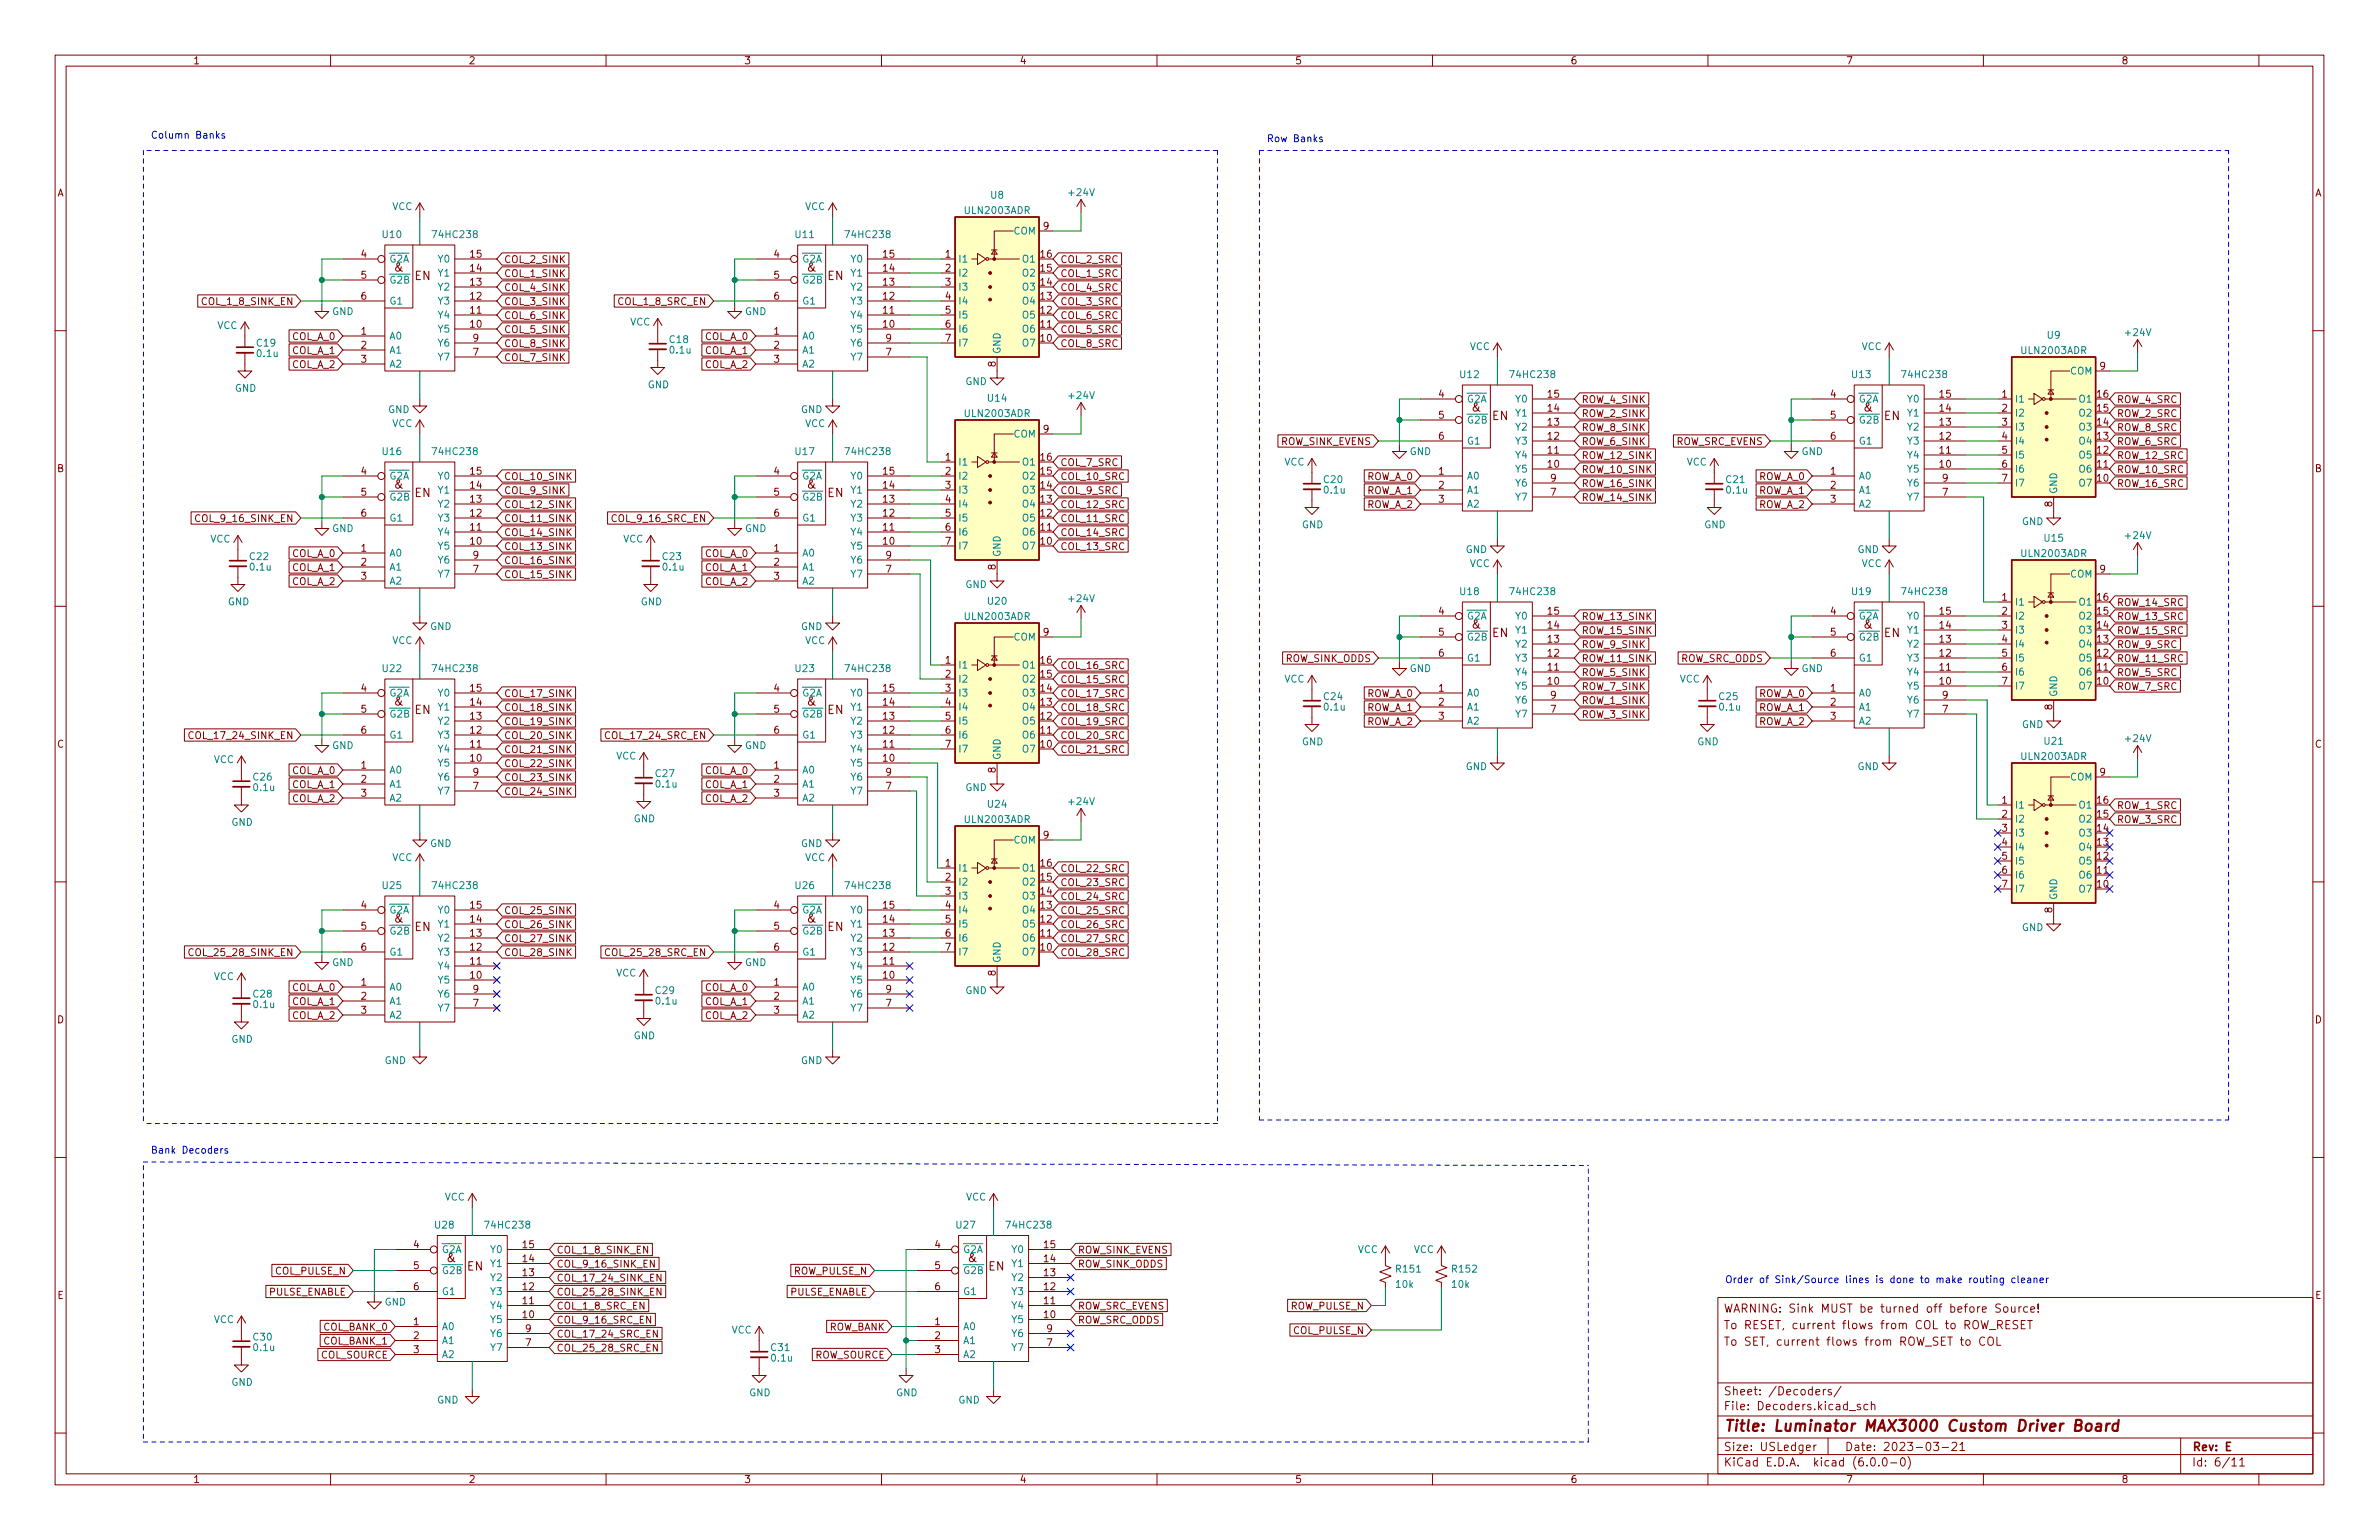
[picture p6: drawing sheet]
<svg xmlns="http://www.w3.org/2000/svg" width="432mm" height="279mm" viewBox="0 0 432 279" stroke-linecap="round" stroke-linejoin="round" font-family="sans-serif">
<defs><g id="words">
<text font-size="2.8" fill="#840000" x="312.8" y="259.7">Title: Luminator MAX3000 Custom Driver Board</text>
<g font-size="2.1" fill="#008484">
<text x="71.6" y="49.3">&amp;</text>
<text x="146.6" y="49.3">&amp;</text>
<text x="267.2" y="74.7">&amp;</text>
<text x="338.3" y="74.7">&amp;</text>
<text x="71.6" y="88.6">&amp;</text>
<text x="146.6" y="88.6">&amp;</text>
<text x="267.2" y="114">&amp;</text>
<text x="338.3" y="114">&amp;</text>
<text x="71.6" y="128">&amp;</text>
<text x="146.6" y="128">&amp;</text>
<text x="71.6" y="167.4">&amp;</text>
<text x="146.6" y="167.4">&amp;</text>
<text x="81.1" y="229">&amp;</text>
<text x="175.8" y="229">&amp;</text>
</g>
<g font-size="2.1" fill="#840000">
<text x="75.2" y="50.8">EN</text>
<text x="150.2" y="50.8">EN</text>
<text x="270.8" y="76.2">EN</text>
<text x="341.9" y="76.2">EN</text>
<text x="75.2" y="90.2">EN</text>
<text x="150.2" y="90.2">EN</text>
<text x="270.8" y="115.6">EN</text>
<text x="341.9" y="115.6">EN</text>
<text x="75.2" y="129.5">EN</text>
<text x="150.2" y="129.5">EN</text>
<text x="75.2" y="168.9">EN</text>
<text x="150.2" y="168.9">EN</text>
<text x="84.8" y="230.5">EN</text>
<text x="179.4" y="230.5">EN</text>
<text x="312.8" y="238.1">WARNING: Sink MUST be turned off before Source!</text>
<text x="312.8" y="244.1">To SET, current flows from ROW_SET to COL</text>
<text x="312.8" y="241.1">To RESET, current flows from COL to ROW_RESET</text>
<text x="312.8" y="255.9">File: Decoders.kicad_sch</text>
<text x="312.8" y="253.2">Sheet: /Decoders/</text>
<text x="312.8" y="263.2">Size: USLedger</text>
<text x="334.8" y="263.2">Date: 2023-03-21</text>
<text x="397.8" y="263.2">Rev: E</text>
<text x="312.8" y="266">KiCad E.D.A. kicad (6.0.0-0)</text>
<text x="397.8" y="266">Id: 6/11</text>
</g>
<g font-size="1.8" fill="#840000">
<text x="35" y="11.7">1</text>
<text x="85" y="11.7">2</text>
<text x="135" y="11.7">3</text>
<text x="185" y="11.7">4</text>
<text x="235" y="11.7">5</text>
<text x="285" y="11.7">6</text>
<text x="335" y="11.7">7</text>
<text x="385" y="11.7">8</text>
<text x="10.3" y="35.6">A</text>
<text x="420.1" y="35.6">A</text>
<text x="189.4" y="41.7">9</text>
<text x="65.5" y="46.7">4</text>
<text x="85.4" y="46.7">15</text>
<text x="91.4" y="47.7">COL_2_SINK</text>
<text x="140.5" y="46.7">4</text>
<text x="160.3" y="46.7">15</text>
<text x="171.6" y="46.7">1</text>
<text x="188.9" y="46.7">16</text>
<text x="192.4" y="47.7">COL_2_SRC</text>
<text x="65.5" y="50.5">5</text>
<text x="85.4" y="51.8">13</text>
<text x="85.4" y="49.3">14</text>
<text x="91.4" y="52.8">COL_4_SINK</text>
<text x="91.4" y="50.3">COL_1_SINK</text>
<text x="140.5" y="50.5">5</text>
<text x="160.3" y="51.8">13</text>
<text x="160.3" y="49.3">14</text>
<text x="171.6" y="49.3">2</text>
<text x="171.6" y="51.8">3</text>
<text x="188.9" y="51.8">14</text>
<text x="188.9" y="49.3">15</text>
<text x="192.4" y="52.8">COL_4_SRC</text>
<text x="192.4" y="50.3">COL_1_SRC</text>
<text x="37" y="55.3">COL_1_8_SINK_EN</text>
<text x="65.5" y="54.4">6</text>
<text x="85.4" y="59.4">10</text>
<text x="85.4" y="56.9">11</text>
<text x="85.4" y="54.4">12</text>
<text x="91.4" y="55.3">COL_3_SINK</text>
<text x="91.4" y="57.9">COL_6_SINK</text>
<text x="112.4" y="55.3">COL_1_8_SRC_EN</text>
<text x="140.5" y="54.4">6</text>
<text x="160.3" y="59.4">10</text>
<text x="160.3" y="56.9">11</text>
<text x="160.3" y="54.4">12</text>
<text x="171.6" y="54.4">4</text>
<text x="171.6" y="56.9">5</text>
<text x="171.6" y="59.4">6</text>
<text x="188.9" y="59.4">11</text>
<text x="188.9" y="56.9">12</text>
<text x="188.9" y="54.4">13</text>
<text x="192.4" y="57.9">COL_6_SRC</text>
<text x="192.4" y="55.3">COL_3_SRC</text>
<text x="53" y="61.7">COL_A_0</text>
<text x="53" y="64.2">COL_A_1</text>
<text x="65.5" y="60.7">1</text>
<text x="65.5" y="63.2">2</text>
<text x="65.5" y="65.8">3</text>
<text x="85.9" y="64.5">7</text>
<text x="85.9" y="62">9</text>
<text x="91.4" y="60.4">COL_5_SINK</text>
<text x="91.4" y="63">COL_8_SINK</text>
<text x="91.4" y="65.5">COL_7_SINK</text>
<text x="127.9" y="61.7">COL_A_0</text>
<text x="127.9" y="64.2">COL_A_1</text>
<text x="140.5" y="60.7">1</text>
<text x="140.5" y="63.2">2</text>
<text x="140.5" y="65.8">3</text>
<text x="160.8" y="64.5">7</text>
<text x="160.8" y="62">9</text>
<text x="171.6" y="62">7</text>
<text x="188.9" y="62">10</text>
<text x="192.4" y="63">COL_8_SRC</text>
<text x="192.4" y="60.4">COL_5_SRC</text>
<text x="53" y="66.8">COL_A_2</text>
<text x="127.9" y="66.8">COL_A_2</text>
<text x="180.7" y="66.5" transform="rotate(-90 180.7 66.5)">8</text>
<text x="381.1" y="67.1">9</text>
<text x="261.1" y="72.1">4</text>
<text x="261.1" y="75.9">5</text>
<text x="281" y="77.2">13</text>
<text x="281" y="74.7">14</text>
<text x="281" y="72.1">15</text>
<text x="287" y="75.7">ROW_2_SINK</text>
<text x="287" y="73.1">ROW_4_SINK</text>
<text x="332.2" y="72.1">4</text>
<text x="332.2" y="75.9">5</text>
<text x="352.1" y="77.2">13</text>
<text x="352.1" y="74.7">14</text>
<text x="352.1" y="72.1">15</text>
<text x="363.4" y="72.1">1</text>
<text x="363.4" y="74.7">2</text>
<text x="363.4" y="77.2">3</text>
<text x="380.7" y="77.2">14</text>
<text x="380.7" y="74.7">15</text>
<text x="380.7" y="72.1">16</text>
<text x="384.2" y="75.7">ROW_2_SRC</text>
<text x="384.2" y="73.1">ROW_4_SRC</text>
<text x="171.6" y="83.6">1</text>
<text x="188.9" y="83.6">16</text>
<text x="189.4" y="78.5">9</text>
<text x="232.4" y="80.7">ROW_SINK_EVENS</text>
<text x="261.1" y="79.8">6</text>
<text x="281" y="82.3">11</text>
<text x="281" y="79.8">12</text>
<text x="287" y="83.3">ROW_12_SINK</text>
<text x="287" y="78.2">ROW_8_SINK</text>
<text x="287" y="80.7">ROW_6_SINK</text>
<text x="304" y="80.7">ROW_SRC_EVENS</text>
<text x="332.2" y="79.8">6</text>
<text x="352.1" y="82.3">11</text>
<text x="352.1" y="79.8">12</text>
<text x="363.4" y="79.8">4</text>
<text x="363.4" y="82.3">5</text>
<text x="380.7" y="82.3">12</text>
<text x="380.7" y="79.8">13</text>
<text x="384.2" y="80.7">ROW_6_SRC</text>
<text x="384.2" y="83.3">ROW_12_SRC</text>
<text x="384.2" y="78.2">ROW_8_SRC</text>
<text x="10.3" y="85.7">B</text>
<text x="65.5" y="86.1">4</text>
<text x="65.5" y="89.9">5</text>
<text x="85.4" y="88.6">14</text>
<text x="85.4" y="86.1">15</text>
<text x="91.4" y="89.6">COL_9_SINK</text>
<text x="91.4" y="87.1">COL_10_SINK</text>
<text x="140.5" y="86.1">4</text>
<text x="140.5" y="89.9">5</text>
<text x="160.3" y="88.6">14</text>
<text x="160.3" y="86.1">15</text>
<text x="171.6" y="86.1">2</text>
<text x="171.6" y="88.6">3</text>
<text x="188.9" y="88.6">14</text>
<text x="188.9" y="86.1">15</text>
<text x="192.4" y="89.6">COL_9_SRC</text>
<text x="192.4" y="84.5">COL_7_SRC</text>
<text x="192.4" y="87.1">COL_10_SRC</text>
<text x="248" y="89.6">ROW_A_1</text>
<text x="248" y="87.1">ROW_A_0</text>
<text x="261.1" y="86.1">1</text>
<text x="261.1" y="88.6">2</text>
<text x="281" y="84.8">10</text>
<text x="281.4" y="89.9">7</text>
<text x="281.4" y="87.4">9</text>
<text x="287" y="85.8">ROW_10_SINK</text>
<text x="287" y="88.4">ROW_16_SINK</text>
<text x="319.1" y="87.1">ROW_A_0</text>
<text x="319.1" y="89.6">ROW_A_1</text>
<text x="332.2" y="86.1">1</text>
<text x="332.2" y="88.6">2</text>
<text x="352.1" y="84.8">10</text>
<text x="352.6" y="89.9">7</text>
<text x="352.6" y="87.4">9</text>
<text x="363.4" y="84.8">6</text>
<text x="363.4" y="87.4">7</text>
<text x="380.7" y="87.4">10</text>
<text x="380.7" y="84.8">11</text>
<text x="384.2" y="85.8">ROW_10_SRC</text>
<text x="384.2" y="88.4">ROW_16_SRC</text>
<text x="420.1" y="85.7">B</text>
<text x="36" y="94.7">COL_9_16_SINK_EN</text>
<text x="65.5" y="93.7">6</text>
<text x="85.4" y="93.7">12</text>
<text x="85.4" y="91.2">13</text>
<text x="91.4" y="94.7">COL_11_SINK</text>
<text x="91.4" y="92.2">COL_12_SINK</text>
<text x="111.5" y="94.7">COL_9_16_SRC_EN</text>
<text x="140.5" y="93.7">6</text>
<text x="160.3" y="93.7">12</text>
<text x="160.3" y="91.2">13</text>
<text x="171.6" y="91.2">4</text>
<text x="171.6" y="93.7">5</text>
<text x="188.9" y="93.7">12</text>
<text x="188.9" y="91.2">13</text>
<text x="192.4" y="92.2">COL_12_SRC</text>
<text x="192.4" y="94.7">COL_11_SRC</text>
<text x="248" y="92.2">ROW_A_2</text>
<text x="261.1" y="91.2">3</text>
<text x="287" y="90.9">ROW_14_SINK</text>
<text x="319.1" y="92.2">ROW_A_2</text>
<text x="332.2" y="91.2">3</text>
<text x="372.5" y="91.9" transform="rotate(-90 372.5 91.9)">8</text>
<text x="53" y="101.1">COL_A_0</text>
<text x="65.5" y="100.1">1</text>
<text x="85.4" y="98.8">10</text>
<text x="85.4" y="96.3">11</text>
<text x="85.9" y="101.3">9</text>
<text x="91.4" y="97.2">COL_14_SINK</text>
<text x="91.4" y="99.8">COL_13_SINK</text>
<text x="127.9" y="101.1">COL_A_0</text>
<text x="140.5" y="100.1">1</text>
<text x="160.3" y="98.8">10</text>
<text x="160.3" y="96.3">11</text>
<text x="160.8" y="101.3">9</text>
<text x="171.6" y="96.3">6</text>
<text x="171.6" y="98.8">7</text>
<text x="188.9" y="98.8">10</text>
<text x="188.9" y="96.3">11</text>
<text x="192.4" y="99.8">COL_13_SRC</text>
<text x="192.4" y="97.2">COL_14_SRC</text>
<text x="53" y="106.1">COL_A_2</text>
<text x="53" y="103.6">COL_A_1</text>
<text x="65.5" y="102.6">2</text>
<text x="65.5" y="105.2">3</text>
<text x="85.9" y="103.9">7</text>
<text x="91.4" y="102.3">COL_16_SINK</text>
<text x="91.4" y="104.9">COL_15_SINK</text>
<text x="127.9" y="103.6">COL_A_1</text>
<text x="127.9" y="106.1">COL_A_2</text>
<text x="140.5" y="102.6">2</text>
<text x="140.5" y="105.2">3</text>
<text x="160.8" y="103.9">7</text>
<text x="180.7" y="103.4" transform="rotate(-90 180.7 103.4)">8</text>
<text x="381.1" y="103.9">9</text>
<text x="261.1" y="111.5">4</text>
<text x="281" y="111.5">15</text>
<text x="287" y="112.5">ROW_13_SINK</text>
<text x="332.2" y="111.5">4</text>
<text x="352.1" y="111.5">15</text>
<text x="363.4" y="109">1</text>
<text x="363.4" y="111.5">2</text>
<text x="380.7" y="111.5">15</text>
<text x="380.7" y="109">16</text>
<text x="384.2" y="109.9">ROW_14_SRC</text>
<text x="384.2" y="112.5">ROW_13_SRC</text>
<text x="189.4" y="115.3">9</text>
<text x="261.1" y="115.3">5</text>
<text x="261.1" y="119.1">6</text>
<text x="281" y="119.1">12</text>
<text x="281" y="116.6">13</text>
<text x="281" y="114">14</text>
<text x="287" y="117.6">ROW_9_SINK</text>
<text x="287" y="115">ROW_15_SINK</text>
<text x="332.2" y="115.3">5</text>
<text x="332.2" y="119.1">6</text>
<text x="352.1" y="119.1">12</text>
<text x="352.1" y="116.6">13</text>
<text x="352.1" y="114">14</text>
<text x="363.4" y="114">3</text>
<text x="363.4" y="116.6">4</text>
<text x="363.4" y="119.1">5</text>
<text x="380.7" y="119.1">12</text>
<text x="380.7" y="116.6">13</text>
<text x="380.7" y="114">14</text>
<text x="384.2" y="117.6">ROW_9_SRC</text>
<text x="384.2" y="115">ROW_15_SRC</text>
<text x="65.5" y="125.5">4</text>
<text x="85.4" y="125.5">15</text>
<text x="140.5" y="125.5">4</text>
<text x="160.3" y="125.5">15</text>
<text x="171.6" y="120.4">1</text>
<text x="171.6" y="122.9">2</text>
<text x="171.6" y="125.5">3</text>
<text x="188.9" y="125.5">14</text>
<text x="188.9" y="122.9">15</text>
<text x="188.9" y="120.4">16</text>
<text x="192.4" y="123.9">COL_15_SRC</text>
<text x="192.4" y="121.4">COL_16_SRC</text>
<text x="233.3" y="120.1">ROW_SINK_ODDS</text>
<text x="261.1" y="125.5">1</text>
<text x="281" y="124.2">10</text>
<text x="281" y="121.7">11</text>
<text x="287" y="122.6">ROW_5_SINK</text>
<text x="287" y="125.2">ROW_7_SINK</text>
<text x="287" y="120.1">ROW_11_SINK</text>
<text x="304.9" y="120.1">ROW_SRC_ODDS</text>
<text x="332.2" y="125.5">1</text>
<text x="352.1" y="124.2">10</text>
<text x="352.1" y="121.7">11</text>
<text x="363.4" y="121.7">6</text>
<text x="363.4" y="124.2">7</text>
<text x="380.7" y="124.2">10</text>
<text x="380.7" y="121.7">11</text>
<text x="384.2" y="120.1">ROW_11_SRC</text>
<text x="384.2" y="122.6">ROW_5_SRC</text>
<text x="384.2" y="125.2">ROW_7_SRC</text>
<text x="65.5" y="129.3">5</text>
<text x="85.4" y="130.6">13</text>
<text x="85.4" y="128">14</text>
<text x="91.4" y="126.5">COL_17_SINK</text>
<text x="91.4" y="129">COL_18_SINK</text>
<text x="91.4" y="131.5">COL_19_SINK</text>
<text x="140.5" y="129.3">5</text>
<text x="160.3" y="130.6">13</text>
<text x="160.3" y="128">14</text>
<text x="171.6" y="128">4</text>
<text x="171.6" y="130.6">5</text>
<text x="188.9" y="130.6">12</text>
<text x="188.9" y="128">13</text>
<text x="192.4" y="131.5">COL_19_SRC</text>
<text x="192.4" y="126.5">COL_17_SRC</text>
<text x="192.4" y="129">COL_18_SRC</text>
<text x="248" y="126.5">ROW_A_0</text>
<text x="248" y="131.5">ROW_A_2</text>
<text x="248" y="129">ROW_A_1</text>
<text x="261.1" y="128">2</text>
<text x="261.1" y="130.6">3</text>
<text x="281.4" y="129.3">7</text>
<text x="281.4" y="126.7">9</text>
<text x="287" y="127.7">ROW_1_SINK</text>
<text x="287" y="130.3">ROW_3_SINK</text>
<text x="319.1" y="129">ROW_A_1</text>
<text x="319.1" y="131.5">ROW_A_2</text>
<text x="319.1" y="126.5">ROW_A_0</text>
<text x="332.2" y="128">2</text>
<text x="332.2" y="130.6">3</text>
<text x="352.6" y="129.3">7</text>
<text x="352.6" y="126.7">9</text>
<text x="372.5" y="128.8" transform="rotate(-90 372.5 128.8)">8</text>
<text x="10.3" y="135.6">C</text>
<text x="35.1" y="134.1">COL_17_24_SINK_EN</text>
<text x="65.5" y="133.1">6</text>
<text x="85.4" y="135.6">11</text>
<text x="85.4" y="133.1">12</text>
<text x="91.4" y="134.1">COL_20_SINK</text>
<text x="91.4" y="136.6">COL_21_SINK</text>
<text x="110.5" y="134.1">COL_17_24_SRC_EN</text>
<text x="140.5" y="133.1">6</text>
<text x="160.3" y="135.6">11</text>
<text x="160.3" y="133.1">12</text>
<text x="171.6" y="133.1">6</text>
<text x="171.6" y="135.6">7</text>
<text x="188.9" y="135.6">10</text>
<text x="188.9" y="133.1">11</text>
<text x="192.4" y="136.6">COL_21_SRC</text>
<text x="192.4" y="134.1">COL_20_SRC</text>
<text x="420.1" y="135.6">C</text>
<text x="53" y="143">COL_A_1</text>
<text x="53" y="140.4">COL_A_0</text>
<text x="65.5" y="139.4">1</text>
<text x="65.5" y="142">2</text>
<text x="85.4" y="138.2">10</text>
<text x="85.9" y="143.3">7</text>
<text x="85.9" y="140.7">9</text>
<text x="91.4" y="141.7">COL_23_SINK</text>
<text x="91.4" y="139.2">COL_22_SINK</text>
<text x="127.9" y="143">COL_A_1</text>
<text x="127.9" y="140.4">COL_A_0</text>
<text x="140.5" y="139.4">1</text>
<text x="140.5" y="142">2</text>
<text x="160.3" y="138.2">10</text>
<text x="160.8" y="143.3">7</text>
<text x="160.8" y="140.7">9</text>
<text x="180.7" y="140.2" transform="rotate(-90 180.7 140.2)">8</text>
<text x="381.1" y="140.7">9</text>
<text x="53" y="145.5">COL_A_2</text>
<text x="65.5" y="144.5">3</text>
<text x="91.4" y="144.2">COL_24_SINK</text>
<text x="127.9" y="145.5">COL_A_2</text>
<text x="140.5" y="144.5">3</text>
<text x="363.4" y="145.8">1</text>
<text x="363.4" y="148.3">2</text>
<text x="380.7" y="148.3">15</text>
<text x="380.7" y="145.8">16</text>
<text x="384.2" y="149.3">ROW_3_SRC</text>
<text x="384.2" y="146.8">ROW_1_SRC</text>
<text x="189.4" y="152.1">9</text>
<text x="363.4" y="150.9">3</text>
<text x="363.4" y="153.4">4</text>
<text x="363.4" y="156">5</text>
<text x="380.7" y="156">12</text>
<text x="380.7" y="153.4">13</text>
<text x="380.7" y="150.9">14</text>
<text x="171.6" y="157.2">1</text>
<text x="171.6" y="159.8">2</text>
<text x="188.9" y="159.8">15</text>
<text x="188.9" y="157.2">16</text>
<text x="192.4" y="158.2">COL_22_SRC</text>
<text x="192.4" y="160.7">COL_23_SRC</text>
<text x="363.4" y="158.5">6</text>
<text x="363.4" y="161">7</text>
<text x="380.7" y="161">10</text>
<text x="380.7" y="158.5">11</text>
<text x="65.5" y="164.8">4</text>
<text x="85.4" y="167.4">14</text>
<text x="85.4" y="164.8">15</text>
<text x="91.4" y="165.8">COL_25_SINK</text>
<text x="140.5" y="164.8">4</text>
<text x="160.3" y="167.4">14</text>
<text x="160.3" y="164.8">15</text>
<text x="171.6" y="162.3">3</text>
<text x="171.6" y="164.8">4</text>
<text x="171.6" y="167.4">5</text>
<text x="188.9" y="167.4">12</text>
<text x="188.9" y="164.8">13</text>
<text x="188.9" y="162.3">14</text>
<text x="192.4" y="163.3">COL_24_SRC</text>
<text x="192.4" y="165.8">COL_25_SRC</text>
<text x="372.5" y="165.6" transform="rotate(-90 372.5 165.6)">8</text>
<text x="35.1" y="173.4">COL_25_28_SINK_EN</text>
<text x="65.5" y="168.7">5</text>
<text x="65.5" y="172.5">6</text>
<text x="85.4" y="172.5">12</text>
<text x="85.4" y="169.9">13</text>
<text x="91.4" y="170.9">COL_27_SINK</text>
<text x="91.4" y="173.4">COL_28_SINK</text>
<text x="91.4" y="168.4">COL_26_SINK</text>
<text x="110.5" y="173.4">COL_25_28_SRC_EN</text>
<text x="140.5" y="168.7">5</text>
<text x="140.5" y="172.5">6</text>
<text x="160.3" y="172.5">12</text>
<text x="160.3" y="169.9">13</text>
<text x="171.6" y="169.9">6</text>
<text x="171.6" y="172.5">7</text>
<text x="188.9" y="172.5">10</text>
<text x="188.9" y="169.9">11</text>
<text x="192.4" y="168.4">COL_26_SRC</text>
<text x="192.4" y="173.4">COL_28_SRC</text>
<text x="192.4" y="170.9">COL_27_SRC</text>
<text x="53" y="179.8">COL_A_0</text>
<text x="65.5" y="178.8">1</text>
<text x="85.4" y="177.5">10</text>
<text x="85.4" y="175">11</text>
<text x="127.9" y="179.8">COL_A_0</text>
<text x="140.5" y="178.8">1</text>
<text x="160.3" y="177.5">10</text>
<text x="160.3" y="175">11</text>
<text x="180.7" y="177" transform="rotate(-90 180.7 177)">8</text>
<text x="10.3" y="185.7">D</text>
<text x="53" y="182.3">COL_A_1</text>
<text x="53" y="184.9">COL_A_2</text>
<text x="65.5" y="181.4">2</text>
<text x="65.5" y="183.9">3</text>
<text x="85.9" y="182.6">7</text>
<text x="85.9" y="180.1">9</text>
<text x="127.9" y="182.3">COL_A_1</text>
<text x="127.9" y="184.9">COL_A_2</text>
<text x="140.5" y="181.4">2</text>
<text x="140.5" y="183.9">3</text>
<text x="160.8" y="182.6">7</text>
<text x="160.8" y="180.1">9</text>
<text x="420.1" y="185.7">D</text>
<text x="75.1" y="226.4">4</text>
<text x="94.9" y="226.4">15</text>
<text x="101" y="227.4">COL_1_8_SINK_EN</text>
<text x="169.7" y="226.4">4</text>
<text x="189.5" y="226.4">15</text>
<text x="195.6" y="227.4">ROW_SINK_EVENS</text>
<text x="50" y="231.2">COL_PULSE_N</text>
<text x="75.1" y="230.3">5</text>
<text x="94.9" y="231.5">13</text>
<text x="94.9" y="229">14</text>
<text x="101" y="230">COL_9_16_SINK_EN</text>
<text x="101" y="232.5">COL_17_24_SINK_EN</text>
<text x="144" y="231.2">ROW_PULSE_N</text>
<text x="169.7" y="230.3">5</text>
<text x="189.5" y="231.5">13</text>
<text x="189.5" y="229">14</text>
<text x="195.6" y="230">ROW_SINK_ODDS</text>
<text x="10.4" y="235.7">E</text>
<text x="48.7" y="235">PULSE_ENABLE</text>
<text x="75.1" y="234.1">6</text>
<text x="94.9" y="239.1">10</text>
<text x="94.9" y="236.6">11</text>
<text x="94.9" y="234.1">12</text>
<text x="101" y="235">COL_25_28_SINK_EN</text>
<text x="101" y="237.6">COL_1_8_SRC_EN</text>
<text x="143.3" y="235">PULSE_ENABLE</text>
<text x="169.7" y="234.1">6</text>
<text x="189.5" y="239.1">10</text>
<text x="189.5" y="236.6">11</text>
<text x="189.5" y="234.1">12</text>
<text x="195.6" y="237.6">ROW_SRC_EVENS</text>
<text x="234.2" y="237.6">ROW_PULSE_N</text>
<text x="420.2" y="235.7">E</text>
<text x="58.7" y="243.9">COL_BANK_1</text>
<text x="58.7" y="241.4">COL_BANK_0</text>
<text x="75.1" y="240.4">1</text>
<text x="75.1" y="243">2</text>
<text x="75.1" y="245.5">3</text>
<text x="95.4" y="244.2">7</text>
<text x="95.4" y="241.7">9</text>
<text x="101" y="242.7">COL_17_24_SRC_EN</text>
<text x="101" y="245.2">COL_25_28_SRC_EN</text>
<text x="101" y="240.1">COL_9_16_SRC_EN</text>
<text x="150.2" y="241.4">ROW_BANK</text>
<text x="169.7" y="240.4">1</text>
<text x="169.7" y="243">2</text>
<text x="169.7" y="245.5">3</text>
<text x="190" y="244.2">7</text>
<text x="190" y="241.7">9</text>
<text x="195.6" y="240.1">ROW_SRC_ODDS</text>
<text x="234.8" y="242">COL_PULSE_N</text>
<text x="58.2" y="246.5">COL_SOURCE</text>
<text x="147.8" y="246.5">ROW_SOURCE</text>
<text x="35" y="269.1">1</text>
<text x="85" y="269.1">2</text>
<text x="135" y="269.1">3</text>
<text x="185" y="269.1">4</text>
<text x="235" y="269.1">5</text>
<text x="285" y="269.1">6</text>
<text x="335" y="269.1">7</text>
<text x="385" y="269.1">8</text>
</g>
<g font-size="1.8" fill="#0000c2">
<text x="27.3" y="25.1">Column Banks</text>
<text x="229.9" y="25.8">Row Banks</text>
<text x="27.3" y="209.3">Bank Decoders</text>
<text x="313.1" y="232.8">Order of Sink/Source lines is done to make routing cleaner</text>
</g>
<g font-size="1.8" fill="#008484">
<text x="194.1" y="35.6">+24V</text>
<text x="71.2" y="38.1">VCC</text>
<text x="146.1" y="38.1">VCC</text>
<text x="175.3" y="38.8">ULN2003ADR</text>
<text x="179.8" y="36">U8</text>
<text x="69.5" y="43.2">U10</text>
<text x="70.6" y="47.6">~{G2A}</text>
<text x="78.8" y="43.2">74HC238</text>
<text x="79.6" y="47.6">Y0</text>
<text x="144.4" y="43.2">U11</text>
<text x="145.5" y="47.6">~{G2A}</text>
<text x="153.7" y="43.2">74HC238</text>
<text x="154.6" y="47.6">Y0</text>
<text x="173.9" y="47.6">I1</text>
<text x="184" y="42.5">COM</text>
<text x="185.7" y="47.6">O1</text>
<text x="70.6" y="51.4">~{G2B}</text>
<text x="79.6" y="52.7">Y2</text>
<text x="79.6" y="50.2">Y1</text>
<text x="145.5" y="51.4">~{G2B}</text>
<text x="154.6" y="52.7">Y2</text>
<text x="154.6" y="50.2">Y1</text>
<text x="173.9" y="50.2">I2</text>
<text x="173.9" y="52.7">I3</text>
<text x="185.7" y="52.7">O3</text>
<text x="185.7" y="50.2">O2</text>
<text x="39.4" y="59.7">VCC</text>
<text x="60.3" y="57.2">GND</text>
<text x="70.6" y="55.2">G1</text>
<text x="79.6" y="57.8">Y4</text>
<text x="79.6" y="55.2">Y3</text>
<text x="114.3" y="59.1">VCC</text>
<text x="135.2" y="57.2">GND</text>
<text x="145.5" y="55.2">G1</text>
<text x="154.6" y="57.8">Y4</text>
<text x="154.6" y="55.2">Y3</text>
<text x="173.9" y="55.2">I4</text>
<text x="173.9" y="57.8">I5</text>
<text x="185.7" y="57.8">O5</text>
<text x="185.7" y="55.2">O4</text>
<text x="46.7" y="62.9">C19</text>
<text x="46.8" y="64.8">0.1u</text>
<text x="70.6" y="61.6">A0</text>
<text x="70.6" y="64.1">A1</text>
<text x="79.6" y="60.3">Y5</text>
<text x="79.6" y="65.4">Y7</text>
<text x="79.6" y="62.9">Y6</text>
<text x="121.6" y="62.2">C18</text>
<text x="121.7" y="64.1">0.1u</text>
<text x="145.5" y="61.6">A0</text>
<text x="145.5" y="64.1">A1</text>
<text x="154.6" y="60.3">Y5</text>
<text x="154.6" y="65.4">Y7</text>
<text x="154.6" y="62.9">Y6</text>
<text x="173.9" y="60.3">I6</text>
<text x="173.9" y="62.9">I7</text>
<text x="181.6" y="64.3" transform="rotate(-90 181.6 64.3)">GND</text>
<text x="185.7" y="62.9">O7</text>
<text x="185.7" y="60.3">O6</text>
<text x="266.7" y="63.5">VCC</text>
<text x="337.9" y="63.5">VCC</text>
<text x="367" y="64.2">ULN2003ADR</text>
<text x="371.6" y="61.4">U9</text>
<text x="385.9" y="61">+24V</text>
<text x="42.6" y="71.1">GND</text>
<text x="70.6" y="66.7">A2</text>
<text x="117.5" y="70.4">GND</text>
<text x="145.5" y="66.7">A2</text>
<text x="175.2" y="69.8">GND</text>
<text x="265.1" y="68.6">U12</text>
<text x="274.4" y="68.6">74HC238</text>
<text x="336.2" y="68.6">U13</text>
<text x="345.5" y="68.6">74HC238</text>
<text x="375.7" y="67.9">COM</text>
<text x="70.4" y="74.9">GND</text>
<text x="71.2" y="77.5">VCC</text>
<text x="145.4" y="74.9">GND</text>
<text x="146.1" y="77.5">VCC</text>
<text x="175.3" y="75.6">ULN2003ADR</text>
<text x="179.4" y="72.9">U14</text>
<text x="194.1" y="72.4">+24V</text>
<text x="266.2" y="73">~{G2A}</text>
<text x="266.2" y="76.8">~{G2B}</text>
<text x="275.2" y="75.6">Y1</text>
<text x="275.2" y="73">Y0</text>
<text x="337.3" y="73">~{G2A}</text>
<text x="337.3" y="76.8">~{G2B}</text>
<text x="346.3" y="75.6">Y1</text>
<text x="346.3" y="73">Y0</text>
<text x="365.6" y="73">I1</text>
<text x="365.6" y="75.6">I2</text>
<text x="377.5" y="75.6">O2</text>
<text x="377.5" y="73">O1</text>
<text x="69.5" y="82.5">U16</text>
<text x="78.8" y="82.5">74HC238</text>
<text x="144.4" y="82.5">U17</text>
<text x="153.7" y="82.5">74HC238</text>
<text x="184" y="79.4">COM</text>
<text x="255.8" y="82.5">GND</text>
<text x="266.2" y="80.6">G1</text>
<text x="275.2" y="83.2">Y4</text>
<text x="275.2" y="80.6">Y3</text>
<text x="275.2" y="78.1">Y2</text>
<text x="327" y="82.5">GND</text>
<text x="337.3" y="80.6">G1</text>
<text x="346.3" y="83.2">Y4</text>
<text x="346.3" y="80.6">Y3</text>
<text x="346.3" y="78.1">Y2</text>
<text x="365.6" y="78.1">I3</text>
<text x="365.6" y="80.6">I4</text>
<text x="365.6" y="83.2">I5</text>
<text x="377.5" y="83.2">O5</text>
<text x="377.5" y="80.6">O4</text>
<text x="377.5" y="78.1">O3</text>
<text x="70.6" y="87">~{G2A}</text>
<text x="79.6" y="89.5">Y1</text>
<text x="79.6" y="87">Y0</text>
<text x="145.5" y="87">~{G2A}</text>
<text x="154.6" y="89.5">Y1</text>
<text x="154.6" y="87">Y0</text>
<text x="173.9" y="84.5">I1</text>
<text x="173.9" y="87">I2</text>
<text x="173.9" y="89.5">I3</text>
<text x="185.7" y="89.5">O3</text>
<text x="185.7" y="87">O2</text>
<text x="185.7" y="84.5">O1</text>
<text x="233.1" y="84.5">VCC</text>
<text x="240.3" y="87.6">C20</text>
<text x="240.4" y="89.5">0.1u</text>
<text x="266.2" y="87">A0</text>
<text x="266.2" y="89.5">A1</text>
<text x="275.2" y="85.7">Y5</text>
<text x="275.2" y="88.3">Y6</text>
<text x="306.1" y="84.5">VCC</text>
<text x="313.4" y="87.6">C21</text>
<text x="313.5" y="89.5">0.1u</text>
<text x="337.3" y="87">A0</text>
<text x="337.3" y="89.5">A1</text>
<text x="346.3" y="85.7">Y5</text>
<text x="346.3" y="88.3">Y6</text>
<text x="365.6" y="85.7">I6</text>
<text x="365.6" y="88.3">I7</text>
<text x="373.4" y="89.7" transform="rotate(-90 373.4 89.7)">GND</text>
<text x="377.5" y="88.3">O7</text>
<text x="377.5" y="85.7">O6</text>
<text x="70.6" y="90.8">~{G2B}</text>
<text x="70.6" y="94.6">G1</text>
<text x="79.6" y="94.6">Y3</text>
<text x="79.6" y="92.1">Y2</text>
<text x="145.5" y="90.8">~{G2B}</text>
<text x="145.5" y="94.6">G1</text>
<text x="154.6" y="94.6">Y3</text>
<text x="154.6" y="92.1">Y2</text>
<text x="173.9" y="92.1">I4</text>
<text x="173.9" y="94.6">I5</text>
<text x="185.7" y="94.6">O5</text>
<text x="185.7" y="92.1">O4</text>
<text x="236.3" y="95.8">GND</text>
<text x="266.2" y="92.1">A2</text>
<text x="275.2" y="90.8">Y7</text>
<text x="309.3" y="95.8">GND</text>
<text x="337.3" y="92.1">A2</text>
<text x="346.3" y="90.8">Y7</text>
<text x="367" y="95.2">GND</text>
<text x="38.1" y="98.4">VCC</text>
<text x="45.4" y="101.6">C22</text>
<text x="60.3" y="96.5">GND</text>
<text x="70.6" y="101">A0</text>
<text x="79.6" y="99.7">Y5</text>
<text x="79.6" y="97.2">Y4</text>
<text x="113.1" y="98.4">VCC</text>
<text x="120.3" y="101.6">C23</text>
<text x="135.2" y="96.5">GND</text>
<text x="145.5" y="101">A0</text>
<text x="154.6" y="99.7">Y5</text>
<text x="154.6" y="97.2">Y4</text>
<text x="173.9" y="97.2">I6</text>
<text x="173.9" y="99.7">I7</text>
<text x="181.6" y="101.1" transform="rotate(-90 181.6 101.1)">GND</text>
<text x="185.7" y="99.7">O7</text>
<text x="185.7" y="97.2">O6</text>
<text x="266" y="100.3">GND</text>
<text x="337.1" y="100.3">GND</text>
<text x="367" y="101">ULN2003ADR</text>
<text x="371.1" y="98.3">U15</text>
<text x="385.9" y="97.8">+24V</text>
<text x="45.5" y="103.5">0.1u</text>
<text x="70.6" y="103.5">A1</text>
<text x="70.6" y="106">A2</text>
<text x="79.6" y="104.8">Y7</text>
<text x="79.6" y="102.2">Y6</text>
<text x="120.4" y="103.5">0.1u</text>
<text x="145.5" y="103.5">A1</text>
<text x="145.5" y="106">A2</text>
<text x="154.6" y="104.8">Y7</text>
<text x="154.6" y="102.2">Y6</text>
<text x="175.2" y="106.7">GND</text>
<text x="265.1" y="107.9">U18</text>
<text x="266.7" y="102.9">VCC</text>
<text x="274.4" y="107.9">74HC238</text>
<text x="336.2" y="107.9">U19</text>
<text x="337.9" y="102.9">VCC</text>
<text x="345.5" y="107.9">74HC238</text>
<text x="375.7" y="104.8">COM</text>
<text x="41.3" y="109.8">GND</text>
<text x="116.3" y="109.8">GND</text>
<text x="175.3" y="112.5">ULN2003ADR</text>
<text x="179.4" y="109.7">U20</text>
<text x="194.1" y="109.2">+24V</text>
<text x="266.2" y="112.4">~{G2A}</text>
<text x="275.2" y="112.4">Y0</text>
<text x="337.3" y="112.4">~{G2A}</text>
<text x="346.3" y="112.4">Y0</text>
<text x="365.6" y="109.9">I1</text>
<text x="365.6" y="112.4">I2</text>
<text x="377.5" y="112.4">O2</text>
<text x="377.5" y="109.9">O1</text>
<text x="71.2" y="116.8">VCC</text>
<text x="78" y="114.3">GND</text>
<text x="145.4" y="114.3">GND</text>
<text x="146.1" y="116.8">VCC</text>
<text x="184" y="116.2">COM</text>
<text x="266.2" y="116.2">~{G2B}</text>
<text x="275.2" y="117.5">Y2</text>
<text x="275.2" y="114.9">Y1</text>
<text x="337.3" y="116.2">~{G2B}</text>
<text x="346.3" y="117.5">Y2</text>
<text x="346.3" y="114.9">Y1</text>
<text x="365.6" y="114.9">I3</text>
<text x="365.6" y="117.5">I4</text>
<text x="377.5" y="117.5">O4</text>
<text x="377.5" y="114.9">O3</text>
<text x="69.5" y="121.9">U22</text>
<text x="78.8" y="121.9">74HC238</text>
<text x="144.4" y="121.9">U23</text>
<text x="153.7" y="121.9">74HC238</text>
<text x="173.9" y="121.3">I1</text>
<text x="173.9" y="123.8">I2</text>
<text x="185.7" y="123.8">O2</text>
<text x="185.7" y="121.3">O1</text>
<text x="233.1" y="123.8">VCC</text>
<text x="255.8" y="121.9">GND</text>
<text x="266.2" y="120">G1</text>
<text x="275.2" y="125.1">Y5</text>
<text x="275.2" y="122.6">Y4</text>
<text x="275.2" y="120">Y3</text>
<text x="304.8" y="123.8">VCC</text>
<text x="327" y="121.9">GND</text>
<text x="337.3" y="120">G1</text>
<text x="346.3" y="125.1">Y5</text>
<text x="346.3" y="122.6">Y4</text>
<text x="346.3" y="120">Y3</text>
<text x="365.6" y="120">I5</text>
<text x="365.6" y="122.6">I6</text>
<text x="365.6" y="125.1">I7</text>
<text x="377.5" y="125.1">O7</text>
<text x="377.5" y="122.6">O6</text>
<text x="377.5" y="120">O5</text>
<text x="70.6" y="126.4">~{G2A}</text>
<text x="70.6" y="130.2">~{G2B}</text>
<text x="79.6" y="131.4">Y2</text>
<text x="79.6" y="128.9">Y1</text>
<text x="79.6" y="126.4">Y0</text>
<text x="145.5" y="126.4">~{G2A}</text>
<text x="145.5" y="130.2">~{G2B}</text>
<text x="154.6" y="131.4">Y2</text>
<text x="154.6" y="128.9">Y1</text>
<text x="154.6" y="126.4">Y0</text>
<text x="173.9" y="126.4">I3</text>
<text x="173.9" y="128.9">I4</text>
<text x="173.9" y="131.4">I5</text>
<text x="185.7" y="131.4">O5</text>
<text x="185.7" y="128.9">O4</text>
<text x="185.7" y="126.4">O3</text>
<text x="240.3" y="127">C24</text>
<text x="240.4" y="128.9">0.1u</text>
<text x="266.2" y="126.4">A0</text>
<text x="266.2" y="128.9">A1</text>
<text x="266.2" y="131.4">A2</text>
<text x="275.2" y="130.2">Y7</text>
<text x="275.2" y="127.6">Y6</text>
<text x="312.1" y="127">C25</text>
<text x="312.2" y="128.9">0.1u</text>
<text x="337.3" y="126.4">A0</text>
<text x="337.3" y="128.9">A1</text>
<text x="337.3" y="131.4">A2</text>
<text x="346.3" y="130.2">Y7</text>
<text x="346.3" y="127.6">Y6</text>
<text x="373.4" y="126.5" transform="rotate(-90 373.4 126.5)">GND</text>
<text x="60.3" y="135.9">GND</text>
<text x="70.6" y="134">G1</text>
<text x="79.6" y="136.5">Y4</text>
<text x="79.6" y="134">Y3</text>
<text x="111.8" y="137.8">VCC</text>
<text x="135.2" y="135.9">GND</text>
<text x="145.5" y="134">G1</text>
<text x="154.6" y="136.5">Y4</text>
<text x="154.6" y="134">Y3</text>
<text x="173.9" y="134">I6</text>
<text x="173.9" y="136.5">I7</text>
<text x="181.6" y="137.9" transform="rotate(-90 181.6 137.9)">GND</text>
<text x="185.7" y="136.5">O7</text>
<text x="185.7" y="134">O6</text>
<text x="236.3" y="135.2">GND</text>
<text x="308" y="135.2">GND</text>
<text x="367" y="132.1">GND</text>
<text x="367" y="137.9">ULN2003ADR</text>
<text x="371.1" y="135.1">U21</text>
<text x="385.9" y="134.6">+24V</text>
<text x="38.8" y="138.4">VCC</text>
<text x="46" y="141.6">C26</text>
<text x="46.1" y="143.5">0.1u</text>
<text x="70.6" y="140.3">A0</text>
<text x="70.6" y="142.9">A1</text>
<text x="79.6" y="139.1">Y5</text>
<text x="79.6" y="141.6">Y6</text>
<text x="119" y="141">C27</text>
<text x="119.1" y="142.9">0.1u</text>
<text x="145.5" y="140.3">A0</text>
<text x="145.5" y="142.9">A1</text>
<text x="154.6" y="139.1">Y5</text>
<text x="154.6" y="141.6">Y6</text>
<text x="175.2" y="143.5">GND</text>
<text x="266" y="139.7">GND</text>
<text x="337.1" y="139.7">GND</text>
<text x="375.7" y="141.6">COM</text>
<text x="42" y="149.8">GND</text>
<text x="70.6" y="145.4">A2</text>
<text x="79.6" y="144.1">Y7</text>
<text x="115" y="149.2">GND</text>
<text x="145.5" y="145.4">A2</text>
<text x="154.6" y="144.1">Y7</text>
<text x="175.3" y="149.3">ULN2003ADR</text>
<text x="179.4" y="146.5">U24</text>
<text x="194.1" y="146">+24V</text>
<text x="365.6" y="146.7">I1</text>
<text x="365.6" y="149.2">I2</text>
<text x="377.5" y="149.2">O2</text>
<text x="377.5" y="146.7">O1</text>
<text x="78" y="153.7">GND</text>
<text x="145.4" y="153.7">GND</text>
<text x="184" y="153">COM</text>
<text x="365.6" y="151.8">I3</text>
<text x="365.6" y="154.3">I4</text>
<text x="377.5" y="154.3">O4</text>
<text x="377.5" y="151.8">O3</text>
<text x="69.5" y="161.3">U25</text>
<text x="71.2" y="156.2">VCC</text>
<text x="78.8" y="161.3">74HC238</text>
<text x="144.4" y="161.3">U26</text>
<text x="146.1" y="156.2">VCC</text>
<text x="153.7" y="161.3">74HC238</text>
<text x="173.9" y="158.1">I1</text>
<text x="173.9" y="160.7">I2</text>
<text x="185.7" y="160.7">O2</text>
<text x="185.7" y="158.1">O1</text>
<text x="365.6" y="156.8">I5</text>
<text x="365.6" y="159.4">I6</text>
<text x="365.6" y="161.9">I7</text>
<text x="377.5" y="161.9">O7</text>
<text x="377.5" y="159.4">O6</text>
<text x="377.5" y="156.8">O5</text>
<text x="70.6" y="165.7">~{G2A}</text>
<text x="79.6" y="165.7">Y0</text>
<text x="145.5" y="165.7">~{G2A}</text>
<text x="154.6" y="165.7">Y0</text>
<text x="173.9" y="163.2">I3</text>
<text x="173.9" y="165.7">I4</text>
<text x="185.7" y="165.7">O4</text>
<text x="185.7" y="163.2">O3</text>
<text x="373.4" y="163.3" transform="rotate(-90 373.4 163.3)">GND</text>
<text x="70.6" y="169.5">~{G2B}</text>
<text x="70.6" y="173.4">G1</text>
<text x="79.6" y="173.4">Y3</text>
<text x="79.6" y="170.8">Y2</text>
<text x="79.6" y="168.3">Y1</text>
<text x="145.5" y="169.5">~{G2B}</text>
<text x="145.5" y="173.4">G1</text>
<text x="154.6" y="173.4">Y3</text>
<text x="154.6" y="170.8">Y2</text>
<text x="154.6" y="168.3">Y1</text>
<text x="173.9" y="168.3">I5</text>
<text x="173.9" y="170.8">I6</text>
<text x="173.9" y="173.4">I7</text>
<text x="185.7" y="173.4">O7</text>
<text x="185.7" y="170.8">O6</text>
<text x="185.7" y="168.3">O5</text>
<text x="367" y="168.9">GND</text>
<text x="38.8" y="177.8">VCC</text>
<text x="60.3" y="175.3">GND</text>
<text x="70.6" y="179.7">A0</text>
<text x="79.6" y="178.4">Y5</text>
<text x="79.6" y="175.9">Y4</text>
<text x="111.8" y="177.2">VCC</text>
<text x="135.2" y="175.3">GND</text>
<text x="145.5" y="179.7">A0</text>
<text x="154.6" y="178.4">Y5</text>
<text x="154.6" y="175.9">Y4</text>
<text x="181.6" y="174.8" transform="rotate(-90 181.6 174.8)">GND</text>
<text x="46" y="181">C28</text>
<text x="46.1" y="182.9">0.1u</text>
<text x="70.6" y="182.2">A1</text>
<text x="70.6" y="184.8">A2</text>
<text x="79.6" y="183.5">Y7</text>
<text x="79.6" y="181">Y6</text>
<text x="119" y="180.3">C29</text>
<text x="119.1" y="182.2">0.1u</text>
<text x="145.5" y="182.2">A1</text>
<text x="145.5" y="184.8">A2</text>
<text x="154.6" y="183.5">Y7</text>
<text x="154.6" y="181">Y6</text>
<text x="175.2" y="180.3">GND</text>
<text x="42" y="189.2">GND</text>
<text x="115" y="188.5">GND</text>
<text x="69.8" y="193">GND</text>
<text x="145.4" y="193">GND</text>
<text x="80.7" y="217.8">VCC</text>
<text x="175.3" y="217.8">VCC</text>
<text x="79" y="222.9">U28</text>
<text x="80.1" y="227.3">~{G2A}</text>
<text x="88.3" y="222.9">74HC238</text>
<text x="89.1" y="227.3">Y0</text>
<text x="173.6" y="222.9">U27</text>
<text x="174.8" y="227.3">~{G2A}</text>
<text x="183" y="222.9">74HC238</text>
<text x="183.8" y="227.3">Y0</text>
<text x="246.4" y="227.3">VCC</text>
<text x="256.6" y="227.3">VCC</text>
<text x="80.1" y="231.1">~{G2B}</text>
<text x="89.1" y="232.4">Y2</text>
<text x="89.1" y="229.9">Y1</text>
<text x="174.8" y="231.1">~{G2B}</text>
<text x="183.8" y="232.4">Y2</text>
<text x="183.8" y="229.9">Y1</text>
<text x="253.4" y="233.6">10k</text>
<text x="253.5" y="230.9">R151</text>
<text x="263.6" y="233.6">10k</text>
<text x="263.7" y="230.9">R152</text>
<text x="69.8" y="236.9">GND</text>
<text x="80.1" y="234.9">G1</text>
<text x="89.1" y="237.5">Y4</text>
<text x="89.1" y="234.9">Y3</text>
<text x="174.8" y="234.9">G1</text>
<text x="183.8" y="237.5">Y4</text>
<text x="183.8" y="234.9">Y3</text>
<text x="38.8" y="240">VCC</text>
<text x="46" y="243.2">C30</text>
<text x="46.1" y="245.1">0.1u</text>
<text x="80.1" y="241.3">A0</text>
<text x="80.1" y="243.8">A1</text>
<text x="89.1" y="240">Y5</text>
<text x="89.1" y="245.1">Y7</text>
<text x="89.1" y="242.6">Y6</text>
<text x="132.8" y="241.9">VCC</text>
<text x="140" y="245.1">C31</text>
<text x="174.8" y="241.3">A0</text>
<text x="174.8" y="243.8">A1</text>
<text x="183.8" y="240">Y5</text>
<text x="183.8" y="245.1">Y7</text>
<text x="183.8" y="242.6">Y6</text>
<text x="42" y="251.4">GND</text>
<text x="80.1" y="246.4">A2</text>
<text x="140.1" y="247">0.1u</text>
<text x="174.8" y="246.4">A2</text>
<text x="79.3" y="254.6">GND</text>
<text x="136" y="253.3">GND</text>
<text x="162.6" y="253.3">GND</text>
<text x="173.9" y="254.6">GND</text>
</g>
</g></defs>
<g fill="none" stroke="#840000" stroke-width=".18">
<path d="M10 10h411.8v259.4h-411.8zM12 12h407.8v255.4h-407.8zM60 10v2M110 10v2M160 10v2M210 10v2M260 10v2M310 10v2M360 10v2M410 10v2M76.2 36.8l-.8 1.3M76.2 36.8v2.6"/>
<path d="M76.2 36.8l.8 1.3M151.1 36.8l-.7 1.3M151.1 36.8v2.6M151.1 36.8l.8 1.3M196.2 36.2v2.5M196.2 36.2l.8 1.3M196.2 36.2l-.7 1.3M10 60h2M35.9 53.5h17.8l.9 1.1-.9 1.1h-17.8zM44.4 58.4l-.7 1.3M44.4 58.4v4.6M44.4 58.4l.8 1.3"/>
<path d="M52.5 59.8h8.8l.9 1.2-.9 1.1h-8.8zM58.4 55.2v1.3h1.3l-1.3 1.3-1.3-1.3h1.3M62.2 47h6.4M62.2 54.6h7.6M62.2 50.8h6.4M69.8 44.5h12.7v22.8h-12.7zM74.9 44.5v11.4h-5.1M82.5 47h7.7M82.5 59.7h7.7M82.5 49.5h7.7M82.5 52.1h7.7M82.5 54.6h7.7"/>
<path d="M82.5 57.2h7.7M91.1 45.9h12.2v2.2h-12.2l-.9-1.1zM91.1 51h12.2v2.2h-12.2l-.9-1.1zM91.1 48.4h12.2v2.2h-12.2l-.9-1.1zM91.1 58.6h12.2v2.2h-12.2l-.9-1.1zM91.1 53.5h12.2v2.2h-12.2l-.9-1.1zM91.1 56h12.2v2.3h-12.2l-.9-1.1zM111.5 53.5h17.1l.9 1.1-.9 1.1h-17.1zM119.4 57.8l-.8 1.3M119.4 57.8v4.6M119.4 57.8l.7 1.3M127.4 59.8h8.8l1 1.2-1 1.1h-8.8z"/>
<path d="M133.3 55.2v1.3h1.3l-1.3 1.3-1.2-1.3h1.2M137.2 47h6.3M137.2 54.6h7.6M137.2 50.8h6.3M144.8 44.5h12.7v22.8h-12.7zM149.9 44.5v11.4h-5.1M157.5 47h7.6M157.5 59.7h7.6M157.5 49.5h7.6M157.5 52.1h7.6M157.5 54.6h7.6M157.5 57.2h7.6"/>
<path d="M170.8 47h2.6M170.8 59.7h2.6M170.8 49.5h2.6M170.8 52.1h2.6M170.8 54.6h2.6M170.8 57.2h2.6M176.4 47h1M177.4 46l1.5 1-1.5 1zM179.5 47h5.5M180 45.3h1M180.5 45.3l.5 .8h-1zM183.9 41.9h-3.4v5.1"/>
<path d="M188.6 59.7h2.5M188.6 41.9h2.5M192.1 51h11.5v2.2h-11.5l-1-1.1zM192.1 56h11.5v2.3h-11.5l-1-1.1zM192.1 48.4h11.5v2.2h-11.5l-1-1.1zM192.1 45.9h11.5v2.2h-11.5l-1-1.1zM192.1 53.5h11.5v2.2h-11.5l-1-1.1zM192.1 58.6h11.5v2.2h-11.5l-1-1.1zM419.8 60h2M44.4 64v3.3h1.3l-1.3 1.3-1.2-1.3h1.2M52.5 64.9h8.8l.9 1.1-.9 1.2h-8.8zM52.5 62.4h8.8l.9 1.1-.9 1.1h-8.8z"/>
<path d="M62.2 61h7.6M62.2 63.5h7.6M62.2 66h7.6M76.2 72.4v1.3h1.3l-1.3 1.2-1.3-1.2h1.3M76.2 76.2v2.5M76.2 76.2l-.8 1.3M76.2 76.2l.8 1.3M82.5 62.2h7.7M82.5 64.8h7.7M91.1 61.1h12.2v2.2h-12.2l-.9-1.1zM91.1 63.7h12.2v2.2h-12.2l-.9-1.1zM119.4 63.4v3.3h1.2l-1.2 1.2-1.3-1.2h1.3"/>
<path d="M127.4 64.9h8.8l1 1.1-1 1.2h-8.8zM127.4 62.4h8.8l1 1.1-1 1.1h-8.8zM137.2 61h7.6M137.2 63.5h7.6M137.2 66h7.6M151.1 72.4v1.3h1.3l-1.3 1.2-1.2-1.2h1.2M151.1 76.2v2.5M151.1 76.2l-.7 1.3M151.1 76.2l.8 1.3M157.5 62.2h7.6M157.5 64.8h7.6M170.8 62.2h2.6"/>
<path d="M181 64.8v3.8h1.2l-1.2 1.3-1.3-1.3h1.3M183.9 78.7h-3.4v5.1M188.6 78.7h2.5M192.1 61.1h11.5v2.2h-11.5l-1-1.1zM196.2 73v2.6M196.2 73l.8 1.3M196.2 73l-.7 1.3M232 78.9h17.2l1 1.1-1 1.1h-17.2zM257.8 72.4h6.4M257.8 76.2h6.4M265.4 69.9h12.7v22.8h-12.7zM270.5 69.9v11.4h-5.1"/>
<path d="M271.8 62.2l-.8 1.3M271.8 62.2v2.6M271.8 62.2l.7 1.3M278.1 77.5h7.6M278.1 74.9h7.6M278.1 72.4h7.6M286.7 73.8h12.6v2.2h-12.6l-1-1.1zM286.7 76.4h12.6v2.2h-12.6l-1-1.1zM286.7 71.3h12.6v2.2h-12.6l-1-1.1zM286.7 78.9h12.6v2.2h-12.6l-1-1.1zM303.7 78.9h16.7l.9 1.1-.9 1.1h-16.7zM328.9 72.4h6.4"/>
<path d="M328.9 76.2h6.4M336.5 69.9h12.7v22.8h-12.7zM341.6 69.9v11.4h-5.1M342.9 62.2l-.8 1.3M342.9 62.2v2.6M342.9 62.2l.8 1.3M349.2 77.5h7.7M349.2 74.9h7.7M349.2 72.4h7.7M362.6 77.5h2.5M362.6 74.9h2.5M362.6 72.4h2.5"/>
<path d="M368.2 72.4h1M369.2 71.4l1.5 1-1.5 1zM371.2 72.4h5.6M371.7 70.7h1M372.2 70.7l.5 .8h-1zM375.7 67.3h-3.5v5.1M380.4 67.3h2.5M383.9 78.9h11.9v2.2h-11.9l-1-1.1zM383.9 76.4h11.9v2.2h-11.9l-1-1.1zM383.9 73.8h11.9v2.2h-11.9l-1-1.1zM383.9 71.3h11.9v2.2h-11.9l-1-1.1zM388 61.6v2.5"/>
<path d="M388 61.6l.7 1.3M388 61.6l-.8 1.3M34.7 92.9h19l.9 1.1-.9 1.1h-19zM36.3 93.5a.6 .6 0 0 0-.9 .4 .6 .6 0 0 0 .6 .7l.3-.1M43.2 97.2l-.8 1.2M43.2 97.2v4.5M43.2 97.2l.7 1.2M52.5 99.2h8.8l.9 1.1-.9 1.1h-8.8zM58.4 94.6v1.3h1.3l-1.3 1.3-1.3-1.3h1.3M62.2 94h7.6M62.2 86.4h6.4M62.2 90.2h6.4"/>
<path d="M69.8 83.8h12.7v22.9h-12.7zM74.9 83.8v11.5h-5.1M82.5 99.1h7.7M82.5 96.5h7.7M82.5 94h7.7M82.5 91.4h7.7M82.5 88.9h7.7M82.5 86.4h7.7M91.1 95.4h13.4v2.2h-13.4l-.9-1.1zM91.1 97.9h13.4v2.3h-13.4l-.9-1.1zM91.1 92.9h13.4v2.2h-13.4l-.9-1.1zM91.1 87.8h12.2v2.2h-12.2l-.9-1.1z"/>
<path d="M91.1 85.2h13.4v2.3h-13.4l-.9-1.1zM91.1 90.3h13.4v2.3h-13.4l-.9-1.2zM110.3 92.9h18.3l.9 1.1-.9 1.1h-18.3zM118.1 97.2l-.8 1.2M118.1 97.2v4.5M118.1 97.2l.8 1.2M127.4 99.2h8.8l1 1.1-1 1.1h-8.8zM133.3 94.6v1.3h1.3l-1.3 1.3-1.2-1.3h1.2M137.2 94h7.6M137.2 86.4h6.3M137.2 90.2h6.3M144.8 83.8h12.7v22.9h-12.7z"/>
<path d="M149.9 83.8v11.5h-5.1M157.5 99.1h7.6M157.5 96.5h7.6M157.5 94h7.6M157.5 91.4h7.6M157.5 88.9h7.6M157.5 86.4h7.6M170.8 99.1h2.6M170.8 96.5h2.6M170.8 94h2.6M170.8 91.4h2.6M170.8 88.9h2.6"/>
<path d="M170.8 86.4h2.6M170.8 83.8h2.6M176.4 83.8h1M177.4 82.8l1.5 1-1.5 1zM179.5 83.8h5.5M180 82.2h1M180.5 82.2l.5 .7h-1zM188.6 96.5h2.5M192.1 97.9h12.7v2.3h-12.7l-1-1.1zM192.1 87.8h11.5v2.2h-11.5l-1-1.1zM192.1 90.3h12.7v2.3h-12.7l-1-1.2zM192.1 82.7h11.5v2.2h-11.5l-1-1.1z"/>
<path d="M192.1 85.2h12.7v2.3h-12.7l-1-1.1zM192.1 92.9h12.7v2.2h-12.7l-1-1.1zM192.1 95.4h12.7v2.2h-12.7l-1-1.1zM238.1 88.8v3.3h1.3l-1.3 1.2-1.2-1.2h1.2M238.1 83.2v4.6M238.1 83.2l-.7 1.3M238.1 83.2l.8 1.3M247.6 87.8h9.3l.9 1.1-.9 1.1h-9.3zM247.6 90.3h9.3l.9 1.1-.9 1.2h-9.3zM247.6 85.2h9.3l.9 1.2-.9 1.1h-9.3zM254 80.6v1.3h1.3l-1.3 1.3-1.3-1.3h1.3M257.8 91.4h7.6"/>
<path d="M257.8 88.9h7.6M257.8 86.4h7.6M257.8 80h7.6M271.8 97.8v1.3h1.2l-1.2 1.2-1.3-1.2h1.3M278.1 90.2h7.6M278.1 85.1h7.6M278.1 82.6h7.6M278.1 80h7.6M278.1 87.6h7.6M286.7 81.4h13.8v2.3h-13.8l-1-1.1zM286.7 84h13.8v2.2h-13.8l-1-1.1zM286.7 89.1h13.8v2.2h-13.8l-1-1.1z"/>
<path d="M286.7 86.5h13.8v2.2h-13.8l-1-1.1zM311.1 88.8v3.3h1.3l-1.3 1.2-1.2-1.2h1.2M311.1 83.2l-.7 1.3M311.1 83.2v4.6M311.1 83.2l.8 1.3M318.7 85.2h9.3l.9 1.2-.9 1.1h-9.3zM318.7 87.8h9.3l.9 1.1-.9 1.1h-9.3zM318.7 90.3h9.3l.9 1.1-.9 1.2h-9.3zM325.1 80.6v1.3h1.3l-1.3 1.3-1.3-1.3h1.3M328.9 91.4h7.6M328.9 88.9h7.6M328.9 86.4h7.6"/>
<path d="M328.9 80h7.6M342.9 97.8v1.3h1.3l-1.3 1.2-1.3-1.2h1.3M349.2 90.2h7.7M349.2 85.1h7.7M349.2 82.6h7.7M349.2 80h7.7M349.2 87.6h7.7M362.6 85.1h2.5M362.6 82.6h2.5M362.6 80h2.5M362.6 87.6h2.5M372.7 90.2v3.8h1.3l-1.3 1.3-1.2-1.3h1.2"/>
<path d="M380.4 85.1h2.5M383.9 81.4h13.1v2.3h-13.1l-1-1.1zM383.9 84h13.1v2.2h-13.1l-1-1.1zM383.9 86.5h13.1v2.2h-13.1l-1-1.1zM388 98.4v2.6M388 98.4l.7 1.3M388 98.4l-.8 1.3M10 110h2M43.2 102.7v3.3h1.2l-1.2 1.3-1.3-1.3h1.3M52.5 104.3h8.8l.9 1.1-.9 1.1h-8.8zM52.5 101.8h8.8l.9 1.1-.9 1.1h-8.8zM62.2 100.3h7.6"/>
<path d="M62.2 102.9h7.6M62.2 105.4h7.6M76.2 111.8v1.2h-1.3l1.3 1.3 1.3-1.3h-1.3M76.2 115.6v2.5M76.2 115.6l-.8 1.2M76.2 115.6l.8 1.2M82.5 104.1h7.7M82.5 101.6h7.7M91.1 100.5h13.4v2.2h-13.4l-.9-1.1zM91.1 103h13.4v2.3h-13.4l-.9-1.2zM118.1 102.7v3.3h1.3l-1.3 1.3-1.3-1.3h1.3M127.4 101.8h8.8l1 1.1-1 1.1h-8.8z"/>
<path d="M127.4 104.3h8.8l1 1.1-1 1.1h-8.8zM137.2 100.3h7.6M137.2 102.9h7.6M137.2 105.4h7.6M151.1 111.8v1.2h1.3l-1.3 1.3-1.2-1.3h1.2M151.1 115.6v2.5M151.1 115.6l-.7 1.2M151.1 115.6l.8 1.2M157.5 104.1h7.6M157.5 101.6h7.6M177.4 119.6l1.5 1.1-1.5 1zM180 119h1"/>
<path d="M180.5 119l.5 .8h-1zM181 101.6v3.8h1.2l-1.2 1.3-1.3-1.3h1.3M183.9 115.6h-3.4v5.1M188.6 115.6h2.5M192.1 119.5h12.7v2.3h-12.7l-1-1.1zM196.2 109.9v2.5M196.2 109.9l.8 1.2M196.2 109.9l-.7 1.2M232.8 118.3h16.4l1 1.1-1 1.1h-16.4zM257.8 115.6h6.4M257.8 119.4h7.6M257.8 111.8h6.4"/>
<path d="M265.4 109.2h12.7v22.9h-12.7zM270.5 109.2v11.5h-5.1M271.8 101.6v2.5M271.8 101.6l-.8 1.3M271.8 101.6l.7 1.3M278.1 119.4h7.6M278.1 116.8h7.6M278.1 114.3h7.6M278.1 111.8h7.6M286.7 115.7h12.6v2.3h-12.6l-1-1.2zM286.7 113.2h13.8v2.2h-13.8l-1-1.1zM286.7 110.6h13.8v2.3h-13.8l-1-1.1z"/>
<path d="M286.7 118.3h13.8v2.2h-13.8l-1-1.1zM304.6 118.3h15.8l.9 1.1-.9 1.1h-15.8zM328.9 115.6h6.4M328.9 119.4h7.6M328.9 111.8h6.4M336.5 109.2h12.7v22.9h-12.7zM341.6 109.2v11.5h-5.1M342.9 101.6v2.5M342.9 101.6l-.8 1.3M342.9 101.6l.8 1.3M349.2 119.4h7.7M349.2 116.8h7.7"/>
<path d="M349.2 114.3h7.7M349.2 111.8h7.7M362.6 119.4h2.5M362.6 116.8h2.5M362.6 114.3h2.5M362.6 111.8h2.5M362.6 109.2h2.5M368.2 109.2h1M369.2 108.2l1.5 1-1.5 1zM371.2 109.2h5.6M371.7 107.6h1M372.2 107.6l.5 .7h-1z"/>
<path d="M375.7 104.1h-3.5v5.1M380.4 104.1h2.5M383.9 118.3h13.1v2.2h-13.1l-1-1.1zM383.9 115.7h11.9v2.3h-11.9l-1-1.2zM383.9 108.1h13.1v2.2h-13.1l-1-1.1zM383.9 110.6h13.1v2.3h-13.1l-1-1.1zM383.9 113.2h13.1v2.2h-13.1l-1-1.1zM419.8 110h2M33.5 132.2h20.2l.9 1.2-.9 1.1h-20.2zM35.1 132.9a.6 .6 0 0 0-.9 .4 .6 .6 0 0 0 .6 .7l.3-.1M43.8 137.2v4.5M43.8 137.2l-.7 1.2"/>
<path d="M43.8 137.2l.8 1.2M52.5 138.6h8.8l.9 1.1-.9 1.1h-8.8zM58.4 134v1.3h1.3l-1.3 1.2-1.3-1.2h1.3M62.2 139.7h7.6M62.2 133.4h7.6M62.2 125.7h6.4M62.2 129.5h6.4M69.8 123.2h12.7v22.9h-12.7zM74.9 123.2v11.4h-5.1M82.5 138.4h7.7M82.5 135.9h7.7M82.5 133.4h7.7"/>
<path d="M82.5 130.8h7.7M82.5 128.3h7.7M82.5 125.7h7.7M91.1 124.6h13.4v2.2h-13.4l-.9-1.1zM91.1 127.2h13.4v2.2h-13.4l-.9-1.1zM91.1 139.9h13.4v2.2h-13.4l-.9-1.1zM91.1 132.2h13.4v2.3h-13.4l-.9-1.1zM91.1 129.7h13.4v2.2h-13.4l-.9-1.1zM91.1 134.8h13.4v2.2h-13.4l-.9-1.1zM91.1 137.3h13.4v2.2h-13.4l-.9-1.1zM109.1 132.2h19.5l.9 1.2-.9 1.1h-19.5zM110.7 132.9a.6 .6 0 0 0-.9 .4 .6 .6 0 0 0 .6 .7l.3-.1"/>
<path d="M116.8 136.5v4.6M116.8 136.5l-.7 1.3M116.8 136.5l.8 1.3M127.4 138.6h8.8l1 1.1-1 1.1h-8.8zM133.3 134v1.3h1.3l-1.3 1.2-1.2-1.2h1.2M137.2 139.7h7.6M137.2 133.4h7.6M137.2 125.7h6.3M137.2 129.5h6.3M144.8 123.2h12.7v22.9h-12.7zM149.9 123.2v11.4h-5.1M157.5 138.4h7.6"/>
<path d="M157.5 135.9h7.6M157.5 133.4h7.6M157.5 130.8h7.6M157.5 128.3h7.6M157.5 125.7h7.6M170.8 135.9h2.6M170.8 133.4h2.6M170.8 130.8h2.6M170.8 128.3h2.6M170.8 125.7h2.6M170.8 120.7h2.6M170.8 123.2h2.6"/>
<path d="M176.4 120.7h1M179.5 120.7h5.5M181 138.4v3.8h1.2l-1.2 1.3-1.3-1.3h1.3M188.6 133.4h2.5M192.1 122.1h12.7v2.2h-12.7l-1-1.1zM192.1 129.7h12.7v2.2h-12.7l-1-1.1zM192.1 134.8h12.7v2.2h-12.7l-1-1.1zM192.1 124.6h12.7v2.2h-12.7l-1-1.1zM192.1 127.2h12.7v2.2h-12.7l-1-1.1zM192.1 132.2h12.7v2.3h-12.7l-1-1.1zM238.1 128.1v3.3h1.3l-1.3 1.3-1.2-1.3h1.2M238.1 122.6v4.5"/>
<path d="M238.1 122.6l-.7 1.2M238.1 122.6l.8 1.2M247.6 124.6h9.3l.9 1.1-.9 1.1h-9.3zM247.6 129.7h9.3l.9 1.1-.9 1.1h-9.3zM247.6 127.2h9.3l.9 1.1-.9 1.1h-9.3zM254 120v1.3h1.3l-1.3 1.3-1.3-1.3h1.3M257.8 130.8h7.6M257.8 128.3h7.6M257.8 125.7h7.6M271.8 137.2v1.2h1.2l-1.2 1.3-1.3-1.3h1.3M278.1 129.5h7.6M278.1 124.5h7.6"/>
<path d="M278.1 121.9h7.6M278.1 127h7.6M286.7 120.8h12.6v2.2h-12.6l-1-1.1zM286.7 125.9h12.6v2.2h-12.6l-1-1.1zM286.7 123.3h12.6v2.3h-12.6l-1-1.1zM286.7 128.4h12.6v2.3h-12.6l-1-1.2zM309.9 128.1v3.3h1.2l-1.2 1.3-1.3-1.3h1.3M309.9 122.6v4.5M309.9 122.6l-.8 1.2M309.9 122.6l.7 1.2M318.7 127.2h9.3l.9 1.1-.9 1.1h-9.3zM318.7 129.7h9.3l.9 1.1-.9 1.1h-9.3z"/>
<path d="M318.7 124.6h9.3l.9 1.1-.9 1.1h-9.3zM325.1 120v1.3h1.3l-1.3 1.3-1.3-1.3h1.3M328.9 130.8h7.6M328.9 128.3h7.6M328.9 125.7h7.6M342.9 137.2v1.2h1.3l-1.3 1.3-1.3-1.3h1.3M349.2 129.5h7.7M349.2 124.5h7.7M349.2 121.9h7.7M349.2 127h7.7M362.6 124.5h2.5M362.6 121.9h2.5"/>
<path d="M372.7 127v3.8h1.3l-1.3 1.3-1.2-1.3h1.2M380.4 121.9h2.5M383.9 120.8h11.9v2.2h-11.9l-1-1.1zM383.9 123.3h11.9v2.3h-11.9l-1-1.1zM388 135.3l.7 1.2M388 135.3v2.5M388 135.3l-.8 1.2M10 160h2M43.8 142.7v3.4h1.3l-1.3 1.2-1.3-1.2h1.3M52.5 143.7h8.8l.9 1.1-.9 1.1h-8.8zM52.5 141.1h8.8l.9 1.1-.9 1.2h-8.8zM62.2 142.2h7.6"/>
<path d="M62.2 144.8h7.6M76.2 151.1v1.3h-1.3l1.3 1.3 1.3-1.3h-1.3M76.2 154.9v2.6M76.2 154.9l-.8 1.3M76.2 154.9l.8 1.3M82.5 143.5h7.7M82.5 141h7.7M91.1 142.4h13.4v2.2h-13.4l-.9-1.1zM116.8 142.1v3.3h1.3l-1.3 1.3-1.2-1.3h1.2M127.4 141.1h8.8l1 1.1-1 1.2h-8.8zM127.4 143.7h8.8l1 1.1-1 1.1h-8.8zM137.2 142.2h7.6"/>
<path d="M137.2 144.8h7.6M151.1 151.1v1.3h1.3l-1.3 1.3-1.2-1.3h1.2M151.1 154.9v2.6M151.1 154.9l-.7 1.3M151.1 154.9l.8 1.3M157.5 143.5h7.6M157.5 141h7.6M170.8 157.5h2.6M176.4 157.5h1M177.4 156.5l1.5 1-1.5 1zM179.5 157.5h5.5M180 155.8h1"/>
<path d="M180.5 155.8l.5 .8h-1zM183.9 152.4h-3.4v5.1M188.6 152.4h2.5M192.1 156.4h12.7v2.2h-12.7l-1-1.1zM192.1 158.9h12.7v2.2h-12.7l-1-1.1zM196.2 146.7l.8 1.3M196.2 146.7v2.5M196.2 146.7l-.7 1.3M362.6 146.1h2.5M362.6 158.8h2.5M362.6 148.6h2.5M362.6 151.1h2.5"/>
<path d="M362.6 153.7h2.5M362.6 156.2h2.5M368.2 146.1h1M369.2 145l1.5 1.1-1.5 1zM371.2 146.1h5.6M371.7 144.4h1M372.2 144.4l.5 .8h-1zM375.7 141h-3.5v5.1M380.4 141h2.5M380.4 158.8h2.5M383.9 147.5h11.9v2.2h-11.9l-1-1.1zM383.9 144.9h11.9v2.3h-11.9l-1-1.1z"/>
<path d="M419.8 160h2M33.5 171.6h20.2l.9 1.1-.9 1.1h-20.2zM35.1 172.2a.6 .6 0 0 0-.9 .5 .6 .6 0 0 0 .6 .7l.3-.1M43.8 176.5l-.7 1.3M43.8 176.5v4.6M43.8 176.5l.8 1.3M52.5 178h8.8l.9 1.1-.9 1.1h-8.8zM58.4 173.4v1.2h1.3l-1.3 1.3-1.3-1.3h1.3M62.2 179.1h7.6M62.2 172.7h7.6M62.2 165.1h6.4M62.2 168.9h6.4"/>
<path d="M69.8 162.6h12.7v22.8h-12.7zM74.9 162.6v11.4h-5.1M82.5 177.8h7.7M82.5 175.3h7.7M82.5 172.7h7.7M82.5 170.2h7.7M82.5 167.6h7.7M82.5 165.1h7.7M91.1 164h13.4v2.2h-13.4l-.9-1.1zM91.1 169.1h13.4v2.2h-13.4l-.9-1.1zM91.1 171.6h13.4v2.2h-13.4l-.9-1.1zM91.1 166.5h13.4v2.3h-13.4l-.9-1.2z"/>
<path d="M109.1 171.6h19.5l.9 1.1-.9 1.1h-19.5zM110.7 172.2a.6 .6 0 0 0-.9 .5 .6 .6 0 0 0 .6 .7l.3-.1M116.8 175.9l-.7 1.3M116.8 175.9v4.6M116.8 175.9l.8 1.3M127.4 178h8.8l1 1.1-1 1.1h-8.8zM133.3 173.4v1.2h1.3l-1.3 1.3-1.2-1.3h1.2M137.2 179.1h7.6M137.2 172.7h7.6M137.2 165.1h6.3M137.2 168.9h6.3M144.8 162.6h12.7v22.8h-12.7z"/>
<path d="M149.9 162.6v11.4h-5.1M157.5 177.8h7.6M157.5 175.3h7.6M157.5 172.7h7.6M157.5 170.2h7.6M157.5 167.6h7.6M157.5 165.1h7.6M170.8 172.7h2.6M170.8 170.2h2.6M170.8 167.6h2.6M170.8 165.1h2.6M170.8 160h2.6"/>
<path d="M170.8 162.6h2.6M181 175.3v3.8h1.2l-1.2 1.2-1.3-1.2h1.3M188.6 170.2h2.5M192.1 161.4h12.7v2.3h-12.7l-1-1.1zM192.1 164h12.7v2.2h-12.7l-1-1.1zM192.1 166.5h12.7v2.3h-12.7l-1-1.2zM192.1 171.6h12.7v2.2h-12.7l-1-1.1zM192.1 169.1h12.7v2.2h-12.7l-1-1.1zM362.6 161.3h2.5M372.7 163.8v3.8h1.3l-1.3 1.3-1.2-1.3h1.2M43.8 182.1v3.3h1.3l-1.3 1.3-1.3-1.3h1.3M52.5 180.5h8.8l.9 1.1-.9 1.1h-8.8z"/>
<path d="M52.5 183h8.8l.9 1.2-.9 1.1h-8.8zM62.2 181.6h7.6M62.2 184.2h7.6M76.2 190.5v1.3h1.3l-1.3 1.2-1.3-1.2h1.3M82.5 182.9h7.7M82.5 180.3h7.7M116.8 181.5v3.3h1.3l-1.3 1.3-1.2-1.3h1.2M127.4 180.5h8.8l1 1.1-1 1.1h-8.8zM127.4 183h8.8l1 1.2-1 1.1h-8.8zM137.2 181.6h7.6M137.2 184.2h7.6M151.1 190.5v1.3h1.3l-1.3 1.2-1.2-1.2h1.2"/>
<path d="M157.5 182.9h7.6M157.5 180.3h7.6M10 210h2M85.7 216.5l-.7 1.3M85.7 216.5v2.6M85.7 216.5l.8 1.3M180.3 216.5l-.7 1.3M180.3 216.5v2.6M180.3 216.5l.8 1.3M419.8 210h2M43.8 238.8v4.5M43.8 238.8l-.7 1.2"/>
<path d="M43.8 238.8l.8 1.2M48.3 233.2h14.9l.9 1.1-.9 1.1h-14.9zM49.3 229.4h13.9l.9 1.1-.9 1.1h-13.9zM58.1 239.6h12.7l1 1.1-1 1.1h-12.7zM67.9 235v1.2h1.3l-1.3 1.3-1.2-1.3h1.2M71.8 234.3h7.6M71.8 226.7h6.3M71.8 230.5h6.3M79.4 224.2h12.7v22.8h-12.7zM84.5 224.2v11.4h-5.1M92.1 239.4h7.6M92.1 236.9h7.6"/>
<path d="M92.1 234.3h7.6M92.1 231.8h7.6M92.1 229.2h7.6M92.1 226.7h7.6M100.6 238.3h18.4v2.2h-18.4l-.9-1.1zM100.6 233.2h20.2v2.2h-20.2l-.9-1.1zM100.6 225.6h17.8v2.2h-17.8l-.9-1.1zM100.6 228.1h19v2.2h-19l-.9-1.1zM100.6 230.7h20.2v2.2h-20.2l-.9-1.1zM100.6 235.7h17.1v2.3h-17.1l-.9-1.1zM118.8 228.6v1.3l-.8-1.3v1.3M120 233.7v1.3l-.8-1.3v1.3"/>
<path d="M120 231.2v1.2l-.8-1.2v1.2M142.9 233.2h14.9l.9 1.1-.9 1.1h-14.9zM143.5 229.4h14.3l.9 1.1-.9 1.1h-14.3zM150 239.6h11l.9 1.1-.9 1.1h-11zM166.4 234.3h7.6M166.4 226.7h6.3M166.4 230.5h6.3M174 224.2h12.7v22.8h-12.7zM179.1 224.2v11.4h-5.1M186.7 239.4h7.6M186.7 236.9h7.6M186.7 234.3h7.6"/>
<path d="M186.7 231.8h7.6M186.7 229.2h7.6M186.7 226.7h7.6M195.3 238.3h15.7v2.2h-15.7l-1-1.1zM195.3 235.7h16.6v2.3h-16.6l-1-1.1zM195.3 225.6h17.2v2.2h-17.2l-1-1.1zM195.3 228.1h16.4v2.2h-16.4l-1-1.1zM233.7 235.7h14.3l.9 1.2-.9 1.1h-14.3zM251.5 226.1v3.5l1 .4-2.1 .8 2.1 .7-2.1 .8 1.1 .4v1M251.5 226.1l-.8 1.2M251.5 226.1l.7 1.2M261.6 226.1v3.5l1 .4-2 .8 2 .7-2 .8 1 .4v1"/>
<path d="M261.6 226.1l-.7 1.2M261.6 226.1l.8 1.2M311.8 235.4h108v32h-108zM363.1 236.7l-.6-.1-.2 .1v.4l.6 .3 .2 .4-.3 .3-.6-.1M363.8 237.1h.4l.2 .3v.4l-.2 .3-.4-.1-.1-.2v-.4zM364.8 239.6h-.7v1.5h.7M365.1 237.1l.1 .9 .3 .1 .2-.2M365.7 237.1v1M366.2 239.7l-.5-.1-.3 .1v.4l.7 .3 .1 .4-.3 .3-.5-.1M366.4 237.1v1M366.9 237.1h-.3l-.2 .3M367.6 239.6h-.7v1.5h.7"/>
<path d="M368 237.1h-.4l-.3 .3v.4l.1 .2h.6M368 239.6h.9M368.4 239.6v1.5M368.6 237.6l.7-.2-.1-.3h-.4l-.2 .2 .1 .7h.5M369.9 237.9v.2M369.9 236.6v.9M10 260h2M43.8 244.3v3.4h1.3l-1.3 1.2-1.3-1.2h1.3M57.7 244.6h13.1l1 1.1-1 1.2h-13.1zM58.1 242.1h12.7l1 1.1-1 1.1h-12.7zM71.8 240.7h7.6M71.8 243.2h7.6"/>
<path d="M71.8 245.7h7.6M85.7 252.1v1.3h1.3l-1.3 1.2-1.2-1.2h1.2M92.1 244.5h7.6M92.1 241.9h7.6M100.6 240.8h19.6v2.2h-19.6l-.9-1.1zM100.6 243.4h19.6v2.2h-19.6l-.9-1.1zM119.3 241.3v1.3l-.7-1.3v1.3M119.3 243.9v1.2l-.7-1.2v1.2M137.8 246.3v3.3h1.3l-1.3 1.2-1.3-1.2h1.3M137.8 240.7v4.5M137.8 240.7l-.8 1.2M137.8 240.7l.8 1.2"/>
<path d="M147.4 244.6h13.6l.9 1.1-.9 1.2h-13.6zM164.5 248.3v1.3h1.2l-1.2 1.2-1.3-1.2h1.3M166.4 240.7h7.6M166.4 243.2h7.6M166.4 245.7h7.6M180.3 252.1v1.3h1.3l-1.3 1.2-1.2-1.2h1.2M186.7 244.5h7.6M186.7 241.9h7.6M234.1 240.2h13.9l.9 1.1-.9 1.1h-13.9zM311.8 256.9h108M311.8 250.9h108M329.6 252.6l.7-.2-.1-.2-.4-.1-.2 .2 .1 .7h.5"/>
<path d="M330.9 252.1v1M331.4 252.1l-.3 .1-.2 .2M332.4 252.2l-.4-.1-.2 .2 .1 .2 .5 .1v.4h-.6M334.2 251.5l-1.3 1.9M335.7 255.9h1.1M337.7 254.9l-.4-.1-.2 .2 .1 .2 .5 .2v.3h-.6M339 254.9l-.4-.1-.3 .3v.4l.1 .2h.6M339.7 254.9l.2-.1 .3 .1 .1 .9M339.7 254.3v1.5M356.9 243.2l.2-.1 .4 .1 .1 .6-.2 .2-.3 .1-.2-.2zM360.2 242.7a.6 .6 0 0 0-.7 0 .6 .6 0 0 0-.2 .7 .56 .56 0 0 0 .3 .6 .56 .56 0 0 0 .6-.1M361 242.7a.5 .5 0 0 1 .5-.1 .5 .5 0 0 1 .3 .5v.5a.5 .5 0 0 1-.5 .5 .5 .5 0 0 1-.5-.5v-.5z"/>
<path d="M362.4 242.6v1.5h.8M362.6 240.4l.7-.1 .1-.2v-.4l-.2-.1h-.6v1.5M362.9 240.4l.5 .7M364.1 240.3h.5M366.9 240.3h.5M419.8 260h2M60 267.4v2M110 267.4v2M160 267.4v2M210 267.4v2M260 267.4v2M310 267.4v2"/>
<path d="M311.8 263.9h108M311.8 260.9h108M327.9 262.7l.7-.2-.1-.3h-.4l-.2 .2v.7h.6M329.2 262.2v1M329.7 262.2h-.3l-.2 .3M331.8 260.9v3M339.7 264.5h.2a.8 .8 0 0 1 .5 .7 .8 .8 0 0 1-.5 .8 1 1 0 0 1-.2-1.5zM341 265.8v.2M341.9 264.5h.1a.8 .8 0 0 1 .5 .7 .8 .8 0 0 1-.5 .8 1 1 0 0 1-.1-1.5zM343.2 265.4h1.1M345.1 264.6l.2-.1a.8 .8 0 0 1 .5 .7 .8 .8 0 0 1-.5 .8l-.2-.2-.2-.4zM346.3 264.3a1.72 1.72 0 0 1 0 2.2"/>
<path d="M350.9 261.7h1l-.5 .5 .4 .2v.6l-.2 .2h-.4l-.3-.2M352.5 262.6h1.2M354.3 261.8l.6-.1 .2 .1 .1 .3-1 1.1h1M355.7 262.1l.5-.4v1.5M355.7 263.2h.9M360 267.4v2M395.8 260.9v6.5M405.1 264.9l.4-.4v1.5M405.1 266h.8M406.5 264.9l.4-.4v1.5M406.5 266h.9M410 267.4v2"/>
<circle cx="69.2" cy="50.8" r=".63"/>
<circle cx="69.2" cy="47" r=".63"/>
<circle cx="144.1" cy="50.8" r=".63"/>
<circle cx="144.1" cy="47" r=".63"/>
<circle cx="179.2" cy="47" r=".25"/>
<circle cx="264.8" cy="72.4" r=".63"/>
<circle cx="264.8" cy="76.2" r=".63"/>
<circle cx="335.9" cy="72.4" r=".63"/>
<circle cx="335.9" cy="76.2" r=".63"/>
<circle cx="371" cy="72.4" r=".25"/>
<circle cx="69.2" cy="86.4" r=".63"/>
<circle cx="69.2" cy="90.2" r=".63"/>
<circle cx="144.1" cy="90.2" r=".63"/>
<circle cx="144.1" cy="86.4" r=".63"/>
<circle cx="179.2" cy="83.8" r=".25"/>
<circle cx="264.8" cy="115.6" r=".63"/>
<circle cx="264.8" cy="111.8" r=".63"/>
<circle cx="335.9" cy="111.8" r=".63"/>
<circle cx="335.9" cy="115.6" r=".63"/>
<circle cx="371" cy="109.2" r=".25"/>
<circle cx="69.2" cy="125.7" r=".63"/>
<circle cx="69.2" cy="129.5" r=".63"/>
<circle cx="144.1" cy="125.7" r=".63"/>
<circle cx="144.1" cy="129.5" r=".63"/>
<circle cx="179.2" cy="120.6" r=".25"/>
<circle cx="179.2" cy="157.5" r=".25"/>
<circle cx="371" cy="146" r=".25"/>
<circle cx="69.2" cy="168.9" r=".63"/>
<circle cx="69.2" cy="165.1" r=".63"/>
<circle cx="144.1" cy="168.9" r=".63"/>
<circle cx="144.1" cy="165.1" r=".63"/>
<circle cx="78.7" cy="230.5" r=".63"/>
<circle cx="78.7" cy="226.7" r=".63"/>
<circle cx="173.4" cy="230.5" r=".63"/>
<circle cx="173.4" cy="226.7" r=".63"/>
</g>
<path d="M376.7 258.6l.9-.1a.46 .46 0 0 0 .2-.5 .46 .46 0 0 0-.3-.4h-.7l-.2 2h.8a.53 .53 0 0 0 .4-.5 .53 .53 0 0 0-.4-.5M378.7 258.5a.52 .52 0 0 1 .6-.2 .52 .52 0 0 1 .4 .4l-.1 .5a.55 .55 0 0 1-.5 .4 .55 .55 0 0 1-.6-.4zM380.6 258.4l.2-.1 .5 .1v1.2M381.4 258.7l-.7 .1a.4 .4 0 0 0-.3 .4 .4 .4 0 0 0 .2 .4l.7-.1M382.4 258.3l-.2 1.3M383 258.3l-.4 .1-.3 .3M384.5 258.4a.66 .66 0 0 0-1 .3l-.1 .5 .2 .3 .1 .1 .6-.1M384.6 257.6l-.3 2" fill="none" stroke="#840000" stroke-width=".4"/>
<g fill="none" stroke="#840000" stroke-width=".33">
<path d="M42.9 64h3.1M117.9 63.4h3M236.6 88.8h3M309.6 88.8h3.1M41.7 102.7h3M116.6 102.7h3M236.6 128.1h3M308.4 128.1h3M42.3 142.7h3M115.3 142.1h3.1M42.3 182.1h3M115.3 181.5h3.1"/>
<path d="M42.3 244.3h3M136.3 246.3h3"/>
</g>
<g fill="none" stroke="#840000" stroke-width=".3">
<path d="M42.9 63h3.1M117.9 62.4h3M236.6 87.8h3M309.6 87.8h3.1M41.7 101.7h3M116.6 101.7h3M236.6 127.1h3M308.4 127.1h3M42.3 141.7h3M115.3 141.1h3.1M42.3 181.1h3M115.3 180.5h3.1"/>
<path d="M42.3 243.3h3M136.3 245.2h3"/>
</g>
<g fill="#ffffc2" stroke="#ffffc2" stroke-width=".18">
<path d="M173.4 39.4h15.2v25.4h-15.2z"/>
<path d="M173.4 76.2h15.2v25.4h-15.2z"/>
<path d="M173.4 113h15.2v25.4h-15.2z"/>
<path d="M173.4 149.9h15.2v25.4h-15.2z"/>
<path d="M365.1 138.4h15.3v25.4h-15.3z"/>
<path d="M365.1 64.8h15.3v25.4h-15.3z"/>
<path d="M365.1 101.6h15.3v25.4h-15.3z"/>
</g>
<path d="M173.4 39.4h15.2v25.4h-15.2zM173.4 76.2h15.2v25.4h-15.2zM365.1 64.8h15.3v25.4h-15.3zM173.4 113h15.2v25.4h-15.2zM365.1 101.6h15.3v25.4h-15.3zM365.1 138.4h15.3v25.4h-15.3zM173.4 149.9h15.2v25.4h-15.2z" fill="none" stroke="#840000" stroke-width=".25"/>
<g fill="#840000" stroke="#840000" stroke-width=".18">
<circle cx="179.7" cy="54.4" r=".25"/>
<circle cx="179.7" cy="52.1" r=".25"/>
<circle cx="179.7" cy="49.5" r=".25"/>
<circle cx="180.5" cy="47" r=".25"/>
<circle cx="179.7" cy="91.2" r=".25"/>
<circle cx="179.7" cy="88.9" r=".25"/>
<circle cx="179.7" cy="86.4" r=".25"/>
<circle cx="180.5" cy="83.8" r=".25"/>
<circle cx="179.7" cy="128" r=".25"/>
<circle cx="179.7" cy="125.7" r=".25"/>
<circle cx="179.7" cy="123.2" r=".25"/>
<circle cx="180.5" cy="120.6" r=".25"/>
<circle cx="179.7" cy="164.8" r=".25"/>
<circle cx="179.7" cy="162.6" r=".25"/>
<circle cx="179.7" cy="160" r=".25"/>
<circle cx="180.5" cy="157.5" r=".25"/>
<circle cx="371.5" cy="153.4" r=".25"/>
<circle cx="371.5" cy="151.1" r=".25"/>
<circle cx="371.5" cy="148.6" r=".25"/>
<circle cx="372.2" cy="146" r=".25"/>
<circle cx="371.5" cy="79.8" r=".25"/>
<circle cx="371.5" cy="77.5" r=".25"/>
<circle cx="371.5" cy="74.9" r=".25"/>
<circle cx="372.2" cy="72.4" r=".25"/>
<circle cx="371.5" cy="116.6" r=".25"/>
<circle cx="371.5" cy="114.3" r=".25"/>
<circle cx="371.5" cy="111.8" r=".25"/>
<circle cx="372.2" cy="109.2" r=".25"/>
</g>
<g fill="none" stroke="#0000c2" stroke-width=".18">
<path d="M39.4 24.6l.4 .5M39.8 24.2l-.5 .5M40.7 24.3l-.3-.1-.1 .2v.2l.4 .1v.3h-.4M240 24.9h-.3l-.2 .1 .1 .2 .4 .2v.3h-.5M40.1 208.4v.8M40.4 208.4l-.3 .2M41.3 208.4h-.3l-.2 .2 .1 .1 .4 .2v.3h-.5M359.5 231.9v.8h.3l.2-.1M360 231.9v.8M360.4 231.9h.5M360.6 231.5v1l.3 .2M361.3 231.5v.1"/>
<path d="M361.3 231.9v.8M361.9 232l.2-.1h.3l.1 .8M361.9 231.9v.8M363.6 231.9v1l-.2 .2h-.3M363.6 231.9h-.3l-.3 .2 .1 .6h.5M365.7 231.9h-.3l-.3 .2 .2 .6h.4M366.3 231.5v1l.2 .2M366.9 232.3l.6-.1-.1-.3h-.3l-.2 .2 .1 .6h.4M368 231.9h.5l.1 .8M368.6 232.2h-.4l-.2 .2 .2 .3h.4M369.2 232l.2-.1h.3v.8M369.2 231.9v.8"/>
<path d="M370.3 232.3l.6-.1-.1-.3h-.3l-.2 .2v.6h.5M371.4 231.9v.8M371.8 231.9l-.4 .2"/>
</g>
<path d="M26 27.3v176.5M26.7 27.3h194.3M221 27.3v176.5M228.6 27.3v175.9M228.6 27.3h175.9M26 210.8l262.3 .7M26 211.5v50.1M221 203.8h-195M228.6 203.2h175.9M404.5 203.2v-175.9M26 261.6h262.3M288.3 261.6v-50.1" fill="none" stroke="#0000c2" stroke-width=".18" stroke-dasharray=".8 .8"/>
<g fill="none" stroke="#008400" stroke-width=".18">
<path d="M76.2 39.4v5.1M151.1 39.4v5.1M196.2 38.7v3.2h-5.1M54.6 54.6h7.6M58.4 50.8h3.8M62.2 47h-3.8v8.2M129.5 54.6h7.7M133.3 50.8h3.9M137.2 47h-3.9v8.2M165.1 47h5.7M165.1 54.6h5.7M165.1 49.5h5.7"/>
<path d="M165.1 52.1h5.7M165.1 59.7h5.7M165.1 57.2h5.7M76.2 67.3v5.1M76.2 78.7v5.1M151.1 67.3v5.1M151.1 78.7v5.1M165.1 64.8h3.2v19h2.5M165.1 62.2h5.7M196.2 75.6v3.1h-5.1M254 76.2h3.8M257.8 72.4h-3.8v8.2"/>
<path d="M271.8 64.8v5.1M325.1 76.2h3.8M328.9 72.4h-3.8v8.2M342.9 64.8v5.1M356.9 72.4h5.7M356.9 74.9h5.7M356.9 77.5h5.7M388 64.1v3.2h-5.1M54.6 94h7.6M58.4 90.2h3.8M62.2 86.4h-3.8v8.2M129.5 94h7.7"/>
<path d="M133.3 90.2h3.9M137.2 86.4h-3.9v8.2M165.1 99.1h5.7M165.1 96.5h5.7M165.1 94h5.7M165.1 86.4h5.7M165.1 88.9h5.7M165.1 91.4h5.7M250.2 80h7.6M271.8 92.7v5.1M321.3 80h7.6M342.9 92.7v5.1"/>
<path d="M356.9 90.2h3.1v19h2.6M356.9 80h5.7M356.9 87.6h5.7M356.9 82.6h5.7M356.9 85.1h5.7M76.2 106.7v5.1M76.2 118.1v5.1M151.1 106.7v5.1M151.1 118.1v5.1M165.1 101.6h3.8v19.1h1.9M165.1 104.1h1.9v19.1h3.8M196.2 112.4v3.2h-5.1"/>
<path d="M250.2 119.4h7.6M254 115.6h3.8M257.8 111.8h-3.8v8.2M271.8 104.1v5.1M321.3 119.4h7.6M325.1 115.6h3.8M328.9 111.8h-3.8v8.2M342.9 104.1v5.1M356.9 114.3h5.7M356.9 119.4h5.7M356.9 111.8h5.7M356.9 116.8h5.7"/>
<path d="M388 101v3.1h-5.1M54.6 133.4h7.6M58.4 129.5h3.8M62.2 125.7h-3.8v8.3M129.5 133.4h7.7M133.3 129.5h3.9M137.2 125.7h-3.9v8.3M165.1 133.4h5.7M165.1 130.8h5.7M165.1 128.3h5.7M165.1 125.7h5.7M165.1 138.4h5.1v19.1h.6"/>
<path d="M165.1 135.9h5.7M271.8 132.1v5.1M342.9 132.1v5.1M356.9 129.5h1.9v19.1h3.8M356.9 127h3.8v19.1h1.9M356.9 124.5h5.7M356.9 121.9h5.7M388 137.8v3.2h-5.1M76.2 146.1v5M76.2 157.5v5.1M151.1 146.1v5M151.1 157.5v5.1"/>
<path d="M165.1 141h3.2v19h2.5M165.1 143.5h1.3v19.1h4.4M196.2 149.2v3.2h-5.1M54.6 172.7h7.6M58.4 168.9h3.8M62.2 165.1h-3.8v8.3M129.5 172.7h7.7M133.3 168.9h3.9M137.2 165.1h-3.9v8.3M165.1 165.1h5.7M165.1 167.6h5.7M165.1 172.7h5.7"/>
<path d="M165.1 170.2h5.7M76.2 185.4v5.1M151.1 185.4v5.1M85.7 219.1v5.1M180.3 219.1v5.1M64.1 230.5h7.7M64.1 234.3h7.7M71.8 226.7h-3.9v8.3M158.7 230.5h7.7M158.7 234.3h7.7M166.4 226.7h-1.9v21.6M251.5 233.7v3.2h-2.6"/>
<path d="M261.6 233.7v7.6h-12.7M85.7 247v5.1M161.9 240.7h4.5M161.9 245.7h4.5M164.5 243.2h1.9M180.3 247v5.1"/>
</g>
<g fill="none" stroke="#000084" stroke-width=".18">
<path d="M362 158.1l1.2 1.3M362 155.6l1.2 1.2M362 150.5l1.2 1.2M362 153.1l1.2 1.2M363.2 158.1l-1.2 1.3M363.2 155.6l-1.2 1.2M363.2 150.5l-1.2 1.2M363.2 153.1l-1.2 1.2M382.3 158.1l1.2 1.3M382.3 155.6l1.2 1.2M382.3 150.5l1.2 1.2M382.3 153.1l1.2 1.2"/>
<path d="M383.5 158.1l-1.2 1.3M383.5 155.6l-1.2 1.2M383.5 150.5l-1.2 1.2M383.5 153.1l-1.2 1.2M89.6 177.2l1.2 1.2M89.6 174.7l1.2 1.2M89.6 179.7l1.2 1.2M90.8 177.2l-1.2 1.2M90.8 174.7l-1.2 1.2M90.8 179.7l-1.2 1.2M164.5 179.7l1.2 1.2M164.5 177.2l1.2 1.2"/>
<path d="M164.5 174.7l1.2 1.2M165.7 179.7l-1.2 1.2M165.7 177.2l-1.2 1.2M165.7 174.7l-1.2 1.2M362 160.7l1.2 1.2M363.2 160.7l-1.2 1.2M382.3 160.7l1.2 1.2M383.5 160.7l-1.2 1.2M89.6 182.3l1.2 1.2M90.8 182.3l-1.2 1.2M164.5 182.3l1.2 1.2M165.7 182.3l-1.2 1.2"/>
<path d="M193.7 233.7l1.2 1.2M193.7 231.2l1.2 1.2M194.9 233.7l-1.2 1.2M194.9 231.2l-1.2 1.2M193.7 243.9l1.2 1.2M193.7 241.3l1.2 1.2M194.9 243.9l-1.2 1.2M194.9 241.3l-1.2 1.2"/>
</g>
<g fill="#008400" stroke="#008400" stroke-width=".18">
<circle cx="325.1" cy="115.6" r=".46"/>
<circle cx="254" cy="76.2" r=".46"/>
<circle cx="254" cy="115.6" r=".46"/>
<circle cx="325.1" cy="76.2" r=".46"/>
<circle cx="164.5" cy="243.2" r=".46"/>
<circle cx="58.4" cy="168.9" r=".46"/>
<circle cx="133.3" cy="129.5" r=".46"/>
<circle cx="133.3" cy="50.8" r=".46"/>
<circle cx="133.3" cy="90.2" r=".46"/>
<circle cx="58.4" cy="50.8" r=".46"/>
<circle cx="58.4" cy="90.2" r=".46"/>
<circle cx="58.4" cy="129.5" r=".46"/>
<circle cx="133.3" cy="168.9" r=".46"/>
</g>
<use href="#words"/>
</svg>
